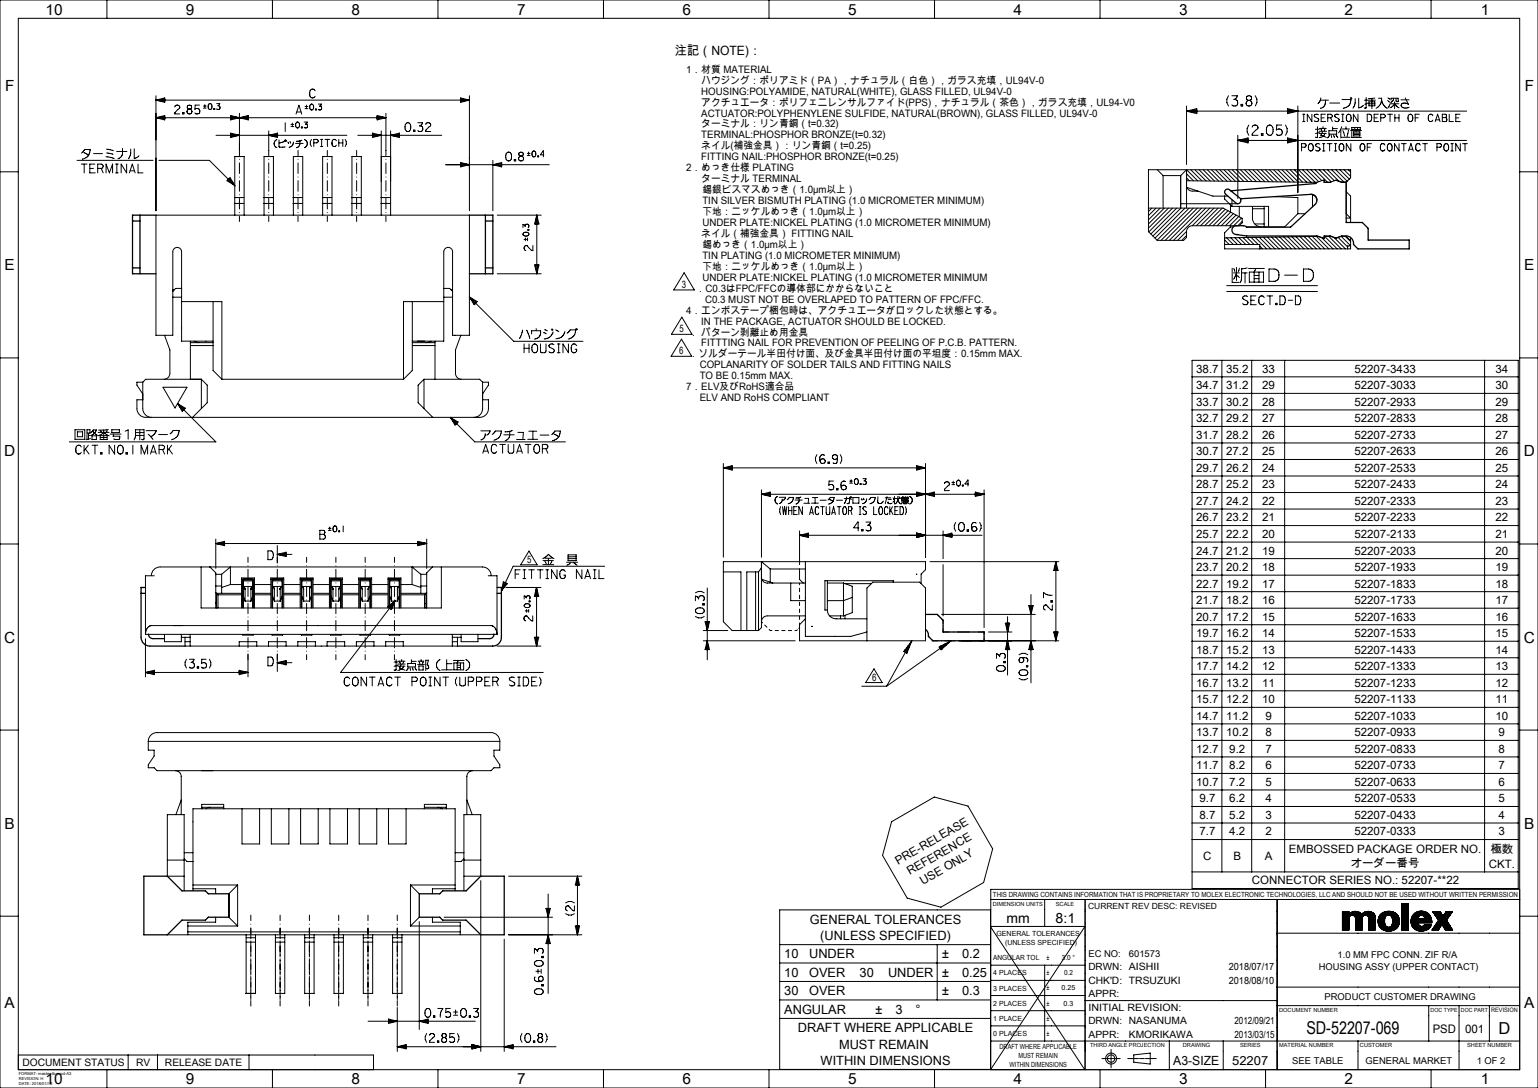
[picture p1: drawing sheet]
<svg xmlns="http://www.w3.org/2000/svg" width="420mm" height="297mm" viewBox="0 0 420 297" stroke-linecap="round" stroke-linejoin="round" font-family="sans-serif">
<defs><g id="words">
<text font-size="4.8" x="356.8" y="282.4">SD-52207-069</text>
<text font-size="4.5" x="409.3" y="282.3">D</text>
<g font-size="4.2">
<text x="12.4" y="4">10</text>
<text x="50.8" y="4">9</text>
<text x="96" y="4">8</text>
<text x="141.2" y="4">7</text>
<text x="186.4" y="4">6</text>
<text x="231.6" y="4">5</text>
<text x="276.8" y="4">4</text>
<text x="322" y="4">3</text>
<text x="367.2" y="4">2</text>
<text x="404.4" y="4">1</text>
<text x="1.4" y="25">F</text>
<text x="416.4" y="25">F</text>
<text x="1.3" y="73.8">E</text>
<text x="416.3" y="73.8">E</text>
<text x="1.1" y="124.6">D</text>
<text x="416.1" y="124.6">D</text>
<text x="1.1" y="175.4">C</text>
<text x="416.1" y="175.4">C</text>
<text x="1.3" y="226.2">B</text>
<text x="416.3" y="226.2">B</text>
<text x="1.3" y="275">A</text>
<text x="416.3" y="275">A</text>
<text x="12.4" y="296">10</text>
<text x="50.8" y="296">9</text>
<text x="96" y="296">8</text>
<text x="141.2" y="296">7</text>
<text x="186.4" y="296">6</text>
<text x="231.6" y="296">5</text>
<text x="276.8" y="296">4</text>
<text x="322" y="296">3</text>
<text x="367.2" y="296">2</text>
<text x="404.4" y="296">1</text>
</g>
<g font-size="3.9">
<text x="274.9" y="252">mm</text>
<text x="288.3" y="252">8:1</text>
</g>
<g font-size="3.5">
<text x="184.3" y="15">注記（NOTE)：</text>
<text x="221.2" y="252.2">GENERAL TOLERANCES</text>
<text x="224" y="256.6">(UNLESS SPECIFIED)</text>
<text x="214.2" y="261.6">10</text>
<text x="221" y="261.6">UNDER</text>
<text x="257.2" y="261.6">±　0.2</text>
<text x="214.2" y="266.7">10</text>
<text x="221" y="266.7">OVER</text>
<text x="234.7" y="266.7">30</text>
<text x="242.5" y="266.7">UNDER</text>
<text x="257.2" y="266.7">±　0.25</text>
<text x="214.2" y="271.7">30</text>
<text x="221" y="271.7">OVER</text>
<text x="257.2" y="271.7">±　0.3</text>
<text x="214.2" y="276.8">ANGULAR 　　±　3　°</text>
<text x="217.9" y="281.8">DRAFT WHERE APPLICABLE</text>
<text x="229.1" y="286.2">MUST REMAIN</text>
<text x="224.1" y="290.7">WITHIN DIMENSIONS</text>
<text x="320.4" y="290.6">A3-SIZE</text>
</g>
<text font-size="3.4" x="336.5" y="290.6">52207</text>
<g font-size="3.2">
<text x="245.2" y="236.1" transform="rotate(-30 245.2 236.1)">PRE-RELEASE</text>
<text x="248.4" y="239" transform="rotate(-30 248.4 239)">REFERENCE</text>
<text x="252" y="241.6" transform="rotate(-30 252 241.6)">USE ONLY</text>
<text x="391.3" y="281.9">PSD</text>
<text x="400.1" y="281.9">001</text>
</g>
<g font-size="3.1">
<text x="326.7" y="101.7">38.7</text>
<text x="334.8" y="101.7">35.2</text>
<text x="344.7" y="101.7">33</text>
<text x="369.9" y="101.7">52207-3433</text>
<text x="408.4" y="101.7">34</text>
<text x="326.7" y="106.3">34.7</text>
<text x="334.8" y="106.3">31.2</text>
<text x="344.7" y="106.3">29</text>
<text x="369.9" y="106.3">52207-3033</text>
<text x="408.4" y="106.3">30</text>
<text x="326.7" y="110.8">33.7</text>
<text x="334.8" y="110.8">30.2</text>
<text x="344.7" y="110.8">28</text>
<text x="369.9" y="110.8">52207-2933</text>
<text x="408.4" y="110.8">29</text>
<text x="326.7" y="115.3">32.7</text>
<text x="326.7" y="119.8">31.7</text>
<text x="334.8" y="115.3">29.2</text>
<text x="334.8" y="119.8">28.2</text>
<text x="344.7" y="115.3">27</text>
<text x="344.7" y="119.8">26</text>
<text x="369.9" y="115.3">52207-2833</text>
<text x="369.9" y="119.8">52207-2733</text>
<text x="408.4" y="115.3">28</text>
<text x="408.4" y="119.8">27</text>
<text x="326.7" y="124.3">30.7</text>
<text x="334.8" y="124.3">27.2</text>
<text x="344.7" y="124.3">25</text>
<text x="369.9" y="124.3">52207-2633</text>
<text x="408.4" y="124.3">26</text>
<text x="326.7" y="128.8">29.7</text>
<text x="334.8" y="128.8">26.2</text>
<text x="344.7" y="128.8">24</text>
<text x="369.9" y="128.8">52207-2533</text>
<text x="408.4" y="128.8">25</text>
<text x="326.7" y="133.3">28.7</text>
<text x="326.7" y="137.8">27.7</text>
<text x="334.8" y="133.3">25.2</text>
<text x="334.8" y="137.8">24.2</text>
<text x="344.7" y="133.3">23</text>
<text x="344.7" y="137.8">22</text>
<text x="369.9" y="133.3">52207-2433</text>
<text x="369.9" y="137.8">52207-2333</text>
<text x="408.4" y="133.3">24</text>
<text x="408.4" y="137.8">23</text>
<text x="326.7" y="142.3">26.7</text>
<text x="334.8" y="142.3">23.2</text>
<text x="344.7" y="142.3">21</text>
<text x="369.9" y="142.3">52207-2233</text>
<text x="408.4" y="142.3">22</text>
<text x="326.7" y="146.9">25.7</text>
<text x="334.8" y="146.9">22.2</text>
<text x="344.7" y="146.9">20</text>
<text x="369.9" y="146.9">52207-2133</text>
<text x="408.4" y="146.9">21</text>
<text x="326.7" y="151.4">24.7</text>
<text x="326.7" y="155.9">23.7</text>
<text x="334.8" y="151.4">21.2</text>
<text x="334.8" y="155.9">20.2</text>
<text x="344.7" y="151.4">19</text>
<text x="344.7" y="155.9">18</text>
<text x="369.9" y="151.4">52207-2033</text>
<text x="369.9" y="155.9">52207-1933</text>
<text x="408.4" y="151.4">20</text>
<text x="408.4" y="155.9">19</text>
<text x="326.7" y="160.4">22.7</text>
<text x="334.8" y="160.4">19.2</text>
<text x="344.7" y="160.4">17</text>
<text x="369.9" y="160.4">52207-1833</text>
<text x="408.4" y="160.4">18</text>
<text x="326.7" y="164.9">21.7</text>
<text x="334.8" y="164.9">18.2</text>
<text x="344.7" y="164.9">16</text>
<text x="369.9" y="164.9">52207-1733</text>
<text x="408.4" y="164.9">17</text>
<text x="326.7" y="169.4">20.7</text>
<text x="326.7" y="173.9">19.7</text>
<text x="334.8" y="169.4">17.2</text>
<text x="334.8" y="173.9">16.2</text>
<text x="344.7" y="169.4">15</text>
<text x="344.7" y="173.9">14</text>
<text x="369.9" y="169.4">52207-1633</text>
<text x="369.9" y="173.9">52207-1533</text>
<text x="408.4" y="169.4">16</text>
<text x="408.4" y="173.9">15</text>
<text x="326.7" y="178.4">18.7</text>
<text x="334.8" y="178.4">15.2</text>
<text x="344.7" y="178.4">13</text>
<text x="369.9" y="178.4">52207-1433</text>
<text x="408.4" y="178.4">14</text>
<text x="326.7" y="182.9">17.7</text>
<text x="334.8" y="182.9">14.2</text>
<text x="344.7" y="182.9">12</text>
<text x="369.9" y="182.9">52207-1333</text>
<text x="408.4" y="182.9">13</text>
<text x="326.7" y="187.5">16.7</text>
<text x="326.7" y="192">15.7</text>
<text x="334.8" y="187.5">13.2</text>
<text x="334.8" y="192">12.2</text>
<text x="344.7" y="187.5">11</text>
<text x="344.7" y="192">10</text>
<text x="369.9" y="187.5">52207-1233</text>
<text x="369.9" y="192">52207-1133</text>
<text x="408.4" y="187.5">12</text>
<text x="408.4" y="192">11</text>
<text x="326.7" y="196.5">14.7</text>
<text x="334.8" y="196.5">11.2</text>
<text x="345.6" y="196.5">9</text>
<text x="369.9" y="196.5">52207-1033</text>
<text x="408.4" y="196.5">10</text>
<text x="326.7" y="201">13.7</text>
<text x="334.8" y="201">10.2</text>
<text x="345.6" y="201">8</text>
<text x="369.9" y="201">52207-0933</text>
<text x="409.3" y="201">9</text>
<text x="326.7" y="205.5">12.7</text>
<text x="335.7" y="205.5">9.2</text>
<text x="345.6" y="205.5">7</text>
<text x="369.9" y="205.5">52207-0833</text>
<text x="409.3" y="205.5">8</text>
<text x="326.7" y="210">11.7</text>
<text x="326.7" y="214.5">10.7</text>
<text x="335.7" y="210">8.2</text>
<text x="335.7" y="214.5">7.2</text>
<text x="345.6" y="210">6</text>
<text x="345.6" y="214.5">5</text>
<text x="369.9" y="210">52207-0733</text>
<text x="369.9" y="214.5">52207-0633</text>
<text x="409.3" y="210">7</text>
<text x="409.3" y="214.5">6</text>
<text x="327.5" y="219">9.7</text>
<text x="335.7" y="219">6.2</text>
<text x="345.6" y="219">4</text>
<text x="369.9" y="219">52207-0533</text>
<text x="409.3" y="219">5</text>
<text x="327.5" y="223.5">8.7</text>
<text x="335.7" y="223.5">5.2</text>
<text x="345.6" y="223.5">3</text>
<text x="369.9" y="223.5">52207-0433</text>
<text x="409.3" y="223.5">4</text>
<text x="327.5" y="228">7.7</text>
<text x="335.7" y="228">4.2</text>
<text x="345.6" y="228">2</text>
<text x="352" y="232.7">EMBOSSED PACKAGE ORDER NO.</text>
<text x="369.9" y="228">52207-0333</text>
<text x="407" y="232.9">極数</text>
<text x="409.3" y="228">3</text>
<text x="328.6" y="234.7">C</text>
<text x="336.8" y="234.7">B</text>
<text x="345.4" y="234.7">A</text>
<text x="368.8" y="236.7">オーダー番号</text>
<text x="406.5" y="236.9">CKT.</text>
<text x="341.9" y="241.4">CONNECTOR SERIES NO.: 52207-**22</text>
</g>
<g font-size="2.8">
<text x="187.4" y="19.8">1．材質 MATERIAL</text>
<text x="188.9" y="22.8">ハウジング：ポリアミド（PA），ナチュラル（白色），ガラス充填，UL94V-0</text>
<text x="187.4" y="25.8">HOUSING:POLYAMIDE, NATURAL(WHITE), GLASS FILLED, UL94V-0</text>
<text x="188.9" y="28.8">アクチュエータ：ポリフェニレンサルファイド(PPS)，ナチュラル（茶色），ガラス充填，UL94-V0</text>
<text x="187.4" y="31.8">ACTUATOR:POLYPHENYLENE SULFIDE, NATURAL(BROWN), GLASS FILLED, UL94V-0</text>
<text x="187.4" y="34.8">ターミナル：リン青銅（t=0.32)</text>
<text x="187.4" y="37.8">TERMINAL:PHOSPHOR BRONZE(t=0.32)</text>
<text x="187.4" y="40.8">ネイル(補強金具）：リン青銅（t=0.25)</text>
<text x="187.4" y="43.8">FITTING NAIL:PHOSPHOR BRONZE(t=0.25)</text>
<text x="187.4" y="46.8">2．めっき仕様 PLATING</text>
<text x="188.9" y="49.7">ターミナル TERMINAL</text>
<text x="191.8" y="52.7">錫銀ビスマスめっき（1.0μm以上）</text>
<text x="191.8" y="55.7">TIN SILVER BISMUTH PLATING (1.0 MICROMETER MINIMUM)</text>
<text x="191.8" y="58.7">下地：ニッケルめっき（1.0μm以上）</text>
<text x="188.9" y="64.7">ネイル（補強金具） FITTING NAIL</text>
<text x="191.8" y="61.7">UNDER PLATE:NICKEL PLATING (1.0 MICROMETER MINIMUM)</text>
<text x="191.8" y="67.7">錫めっき（1.0μm以上）</text>
<text x="191.8" y="70.7">TIN PLATING (1.0 MICROMETER MINIMUM)</text>
<text x="191.8" y="76.6">UNDER PLATE:NICKEL PLATING (1.0 MICROMETER MINIMUM</text>
<text x="191.8" y="73.7">下地：ニッケルめっき（1.0μm以上）</text>
<text x="186.2" y="78.6">3</text>
<text x="187.4" y="79.6">．C0.3はFPC/FFCの導体部にかからないこと</text>
<text x="192.5" y="82.6">C0.3 MUST NOT BE OVERLAPED TO PATTERN OF FPC/FFC.</text>
<text x="187.4" y="85.6">4．エンボステープ梱包時は、アクチュエータがロックした状態とする。</text>
<text x="187.4" y="88.6">IN THE PACKAGE, ACTUATOR SHOULD BE LOCKED.</text>
<text x="185.6" y="90.7">5</text>
<text x="187.4" y="94.6">FITTTING NAIL FOR PREVENTION OF PEELING OF P.C.B. PATTERN.</text>
<text x="188.1" y="91.6">． パターン剥離止め用金具</text>
<text x="185.5" y="96.7">6</text>
<text x="188.1" y="97.6">．ソルダーテール半田付け面、及び金具半田付け面の平坦度：0.15mm MAX.</text>
<text x="191.1" y="100.6">COPLANARITY OF SOLDER TAILS AND FITTING NAILS</text>
<text x="187.4" y="106.5">7．ELV及びRoHS適合品</text>
<text x="191.1" y="103.5">TO BE 0.15mm MAX.</text>
<text x="191.1" y="109.5">ELV AND RoHS COMPLIANT</text>
<text x="144" y="153.7">5</text>
<text x="238.2" y="185.9">6</text>
<text x="297.2" y="268.6">CHK'D: TRSUZUKI</text>
<text x="297.2" y="275.9">INITIAL REVISION:</text>
<text x="308.3" y="283.3">KMORIKAWA</text>
<text x="6.1" y="291">DOCUMENT STATUS</text>
<text x="37.2" y="291">RV</text>
<text x="45" y="291">RELEASE DATE</text>
</g>
<g font-size="2.7">
<text x="297.2" y="264.9">DRWN: AISHII</text>
<text x="335.6" y="264.9">2018/07/17</text>
<text x="335.6" y="268.5">2018/08/10</text>
<text x="297.2" y="272.2">APPR:</text>
<text x="297.2" y="279.6">DRWN: NASANUMA</text>
<text x="337.1" y="279.6">2012/09/21</text>
<text x="297.2" y="283.3">APPR:</text>
<text x="337.1" y="283.3">2013/03/15</text>
</g>
<g font-size="2.6">
<text x="297.2" y="261.2">EC NO:</text>
<text x="308.3" y="261.2">601573</text>
<text x="365.3" y="261.4">1.0 MM FPC CONN. ZIF R/A</text>
<text x="360.2" y="264.7">HOUSING ASSY (UPPER CONTACT)</text>
<text x="361.7" y="272.9">PRODUCT CUSTOMER DRAWING</text>
<text x="352.9" y="290.4">SEE TABLE</text>
<text x="372.9" y="290.4">GENERAL MARKET</text>
<text x="403.3" y="290.4">1 OF 2</text>
</g>
<text font-size="2.3" x="297.1" y="248.1">CURRENT REV DESC: REVISED</text>
<g font-size="1.9">
<text x="271.2" y="244.9">THIS DRAWING CONTAINS INFORMATION THAT IS PROPRIETARY TO MOLEX ELECTRONIC TECHNOLOGIES, LLC AND SHOULD NOT BE USED WITHOUT WRITTEN PERMISSION</text>
<text x="272.1" y="255.6">GENERAL TOLERANCES</text>
<text x="271.2" y="262.1">ANGULAR TOL</text>
<text x="274.5" y="258">(UNLESS SPECIFIED)</text>
<text x="285.8" y="262.1">±</text>
<text x="290" y="262.1">3.0 °</text>
<text x="271.2" y="266.3">4 PLACES</text>
<text x="285.8" y="266.2">±</text>
<text x="290.6" y="266.2">0.2</text>
<text x="271.2" y="270.4">3 PLACES</text>
<text x="271.2" y="274.5">2 PLACES</text>
<text x="285.8" y="270.4">±</text>
<text x="285.8" y="274.5">±</text>
<text x="289.9" y="270.4">0.25</text>
<text x="290.5" y="274.5">0.3</text>
<text x="271.2" y="278.7">1 PLACE</text>
<text x="285.8" y="278.7">±</text>
<text x="271.3" y="282.8">0 PLACES</text>
<text x="273" y="286.3">DRAFT WHERE APPLICABLE</text>
<text x="285.8" y="282.8">±</text>
<text x="275.7" y="291.2">WITHIN DIMENSIONS</text>
<text x="278.1" y="288.8">MUST REMAIN</text>
</g>
<text font-size="1.7" x="407.2" y="276.2">REVISION</text>
<g font-size="1.5">
<text x="271.2" y="247.2">DIMENSION UNITS</text>
<text x="288.3" y="247.2">SCALE</text>
<text x="349.3" y="276.2">DOCUMENT NUMBER</text>
<text x="390.7" y="276.2">DOC TYPE</text>
<text x="399" y="276.2">DOC PART</text>
<text x="297.7" y="285.9">THIRD ANGLE PROJECTION</text>
<text x="323" y="285.9">DRAWING</text>
<text x="338.6" y="285.9">SERIES</text>
<text x="349.3" y="285.8">MATERIAL NUMBER</text>
<text x="371.4" y="285.9">CUSTOMER</text>
<text x="400.7" y="285.9">SHEET NUMBER</text>
</g>
<g font-size="1.1">
<text x="5.1" y="293.5">FORMAT: master-tb-prod-A3</text>
<text x="5.1" y="294.9">REVISION: H</text>
<text x="5.1" y="296.3">DATE: 2018/01/18</text>
</g>
</g></defs>
<g fill="none" stroke="#000" stroke-width=".27">
<path d="M0 0h420v297h-420zM29.2 0v5M74.4 0v5M119.6 0v5M164.8 0v5M210 0v5M255.2 0v5M300.4 0v5M345.6 0v5M390.8 0v5M5 5h410v287h-410zM42.6 32.1h62.8"/>
<path d="M42.6 26.1v31.4M42.6 27.3h85.6M42.6 27.3l2.4-.6v1.2zM42.6 32.1l2.4-.6v1.2zM42.6 27.3l2.4 .3M42.6 32.1l2.4 .3M45 27.1l-2.4 .2M45 31.9l-2.4 .2M47.7 29.2a.67 .67 0 0 1 .9-.5 .67 .67 0 0 1 .4 .9l-1.2 1.1-.1 .4h1.4M49.9 30.7h.3v.4h-.3zM51.6 29.8h.3M51.6 29.8a.67 .67 0 0 0-.4 1 .67 .67 0 0 0 1.1 0 .67 .67 0 0 0-.4-1"/>
<path d="M51.6 29.8l-.4-.2-.1-.4 .1-.3 .5-.2 .5 .2 .1 .3-.1 .4-.3 .2M54.5 28.7h-1.2l-.1 1.1a.85 .85 0 0 1 1.3 .1 .77 .77 0 0 1-.2 1.1 .77 .77 0 0 1-1.1-.2M55.6 29.5h.7M55.6 28.9h.7M55.9 28.6v.7M57.1 28.4a.73 .73 0 0 1 .8 .7 .73 .73 0 0 1-.8 .7l-.3-.6zM58.4 29.6h.3v.3h-.3zM59 36.9h35.7M59.2 28.3h.8l-.5 .6a.52 .52 0 0 1 .6 .7 .52 .52 0 0 1-.9 .1M63 36.7l2.4 .2M63 31.5l4.8 1.2v-1.2l-4.8 1.2zM63 36.3l2.4 .6-2.4 .6z"/>
<path d="M63 31.9l4.8 .5M65.4 30.9v11.6M65.4 36.9l-2.4 .3M67.8 31.9l-4.8 .5M73.4 35.7v6.8M73.4 36.9l2.4-.6v1.2zM73.4 36.9l2.4 .3M75.6 38.1a1.2 1.2 0 0 0-.7 1.1 1.2 1.2 0 0 0 .7 1.1M75.8 36.7l-2.4 .2M76.2 38.2v1.9h1.7M77.7 38.6l-1.5 .4M77.9 33.5v2.4"/>
<path d="M78.6 38.7l.2 .5M79.2 38.6l.2 .5M79.5 34h.7M79.5 34.6h.7M79.8 33.6v.8M80.1 38.8a1.4 1.4 0 0 1-1.2 1.4M80.7 39.2h2.1M80.8 31.1l.8-2.4 .8 2.4M81 33.4a.73 .73 0 0 1 .8 .7 .73 .73 0 0 1-.8 .8l-.3-.6zM81 30.6h1.2M81.9 38.5l-1 .1M81.9 38.5l-.1 1.2-.8 .6"/>
<path d="M82.3 34.7h.3v.2h-.3zM82.4 38.3l-.5 .2M83.1 33.3h.8l-.5 .6a.52 .52 0 0 1 .6 .7 .52 .52 0 0 1-.9 .1M83.1 38.1a1.18 1.18 0 0 1 .8 1.1 1.18 1.18 0 0 1-.8 1.1M83.3 29.6h.8M83.3 29.1h.8M83.7 28.7v.7M84.9 28.5a.73 .73 0 0 1 .7 .7 .73 .73 0 0 1-.7 .8l-.3-.6zM85 38.1l-.3 .6v.7l.3 .6M85.7 39l1-.1 .2-.5-.4-.3h-.8v1.9M86.1 24.8l-.3-.4-.5-.1a1.37 1.37 0 0 0 0 2.4h.4l.4-.4M86.2 29.8h.2v.2h-.2z"/>
<path d="M86.9 28.4h.9l-.6 .6a.52 .52 0 0 1 .6 .7 .52 .52 0 0 1-.9 .1M87.5 38.1h.6M87.5 40h.6M87.8 38.1v1.9M88.8 38.1h1.2M89.4 38.1v1.9M91.9 38.4l-.3-.3a.94 .94 0 0 0-1 .5 .94 .94 0 0 0 .1 1l.5 .4 .4-.1 .3-.3M92.5 38.1v1.9M92.5 39h1.1M93.6 38.1v1.9M94.3 38.1l.3 .6v.7l-.3 .6M97.7 36.9h22.9"/>
<path d="M101.7 36.3l2.4 .6-2.4 .6zM101.7 36.7l2.4 .2M103 31.5l2.4 .6-2.4 .6zM103 31.9l2.4 .2M104.1 35.7v23M104.1 36.9l-2.4 .3M105.4 30.9v11.6M105.4 32.1l-2.4 .3M106.7 35.7v23M106.7 36.9l2.4 .3M106.7 36.9l2.4-.6v1.2zM109.1 36.7l-2.4 .2"/>
<path d="M111 33.6l.3-.1a1.3 1.3 0 0 1 .9 1.1 1.3 1.3 0 0 1-.7 1.3h-.2a1.46 1.46 0 0 1-.3-2.3zM112.9 35.5h.4v.4h-.4zM114.1 33.5h1.3l-.2 .5-.6 .4a.77 .77 0 0 1 .8 1 .77 .77 0 0 1-1.3 .2M116.3 34a.67 .67 0 0 1 .8-.5 .67 .67 0 0 1 .4 .9l-1.2 1.1v.4h1.3M125.8 26.7l2.4 .6-2.4 .6zM125.8 27.1l2.4 .2M128.2 26.1v31.4M128.2 27.3l-2.4 .3M324 28.9v16M324 30.3l2.8-.6v1.3zM324 30.3l2.8 .4M326.8 30l-2.8 .3"/>
<path d="M335.5 26.1l-.5 1v.9l.5 .9M336.4 26.1h1.5l-.3 .6-.6 .4a.9 .9 0 0 1 1 1.3 .9 .9 0 0 1-1.6 .2M338 38.3h62.5M338 36.9v17.3M338 38.3l2.8-.6v1.3zM338 38.3l2.8 .3M338 38.3h2.8M338.9 28.5h.5v.4h-.5zM340.8 38l-2.8 .3M340.9 27.4a.78 .78 0 0 0-.5 1.2 .78 .78 0 0 0 1.3 0 .78 .78 0 0 0-.5-1.2M340.9 27.4h.3M340.9 27.4l-.4-.3-.1-.4 .1-.4 .6-.2 .5 .2 .2 .4-.1 .4-.5 .3"/>
<path d="M341 34.1l-.4 1v.9l.4 .9M341.9 34.7a.78 .78 0 0 1 1-.5 .78 .78 0 0 1 .5 .9l-1.4 1.4-.1 .4h1.6M342.8 26.1l.4 1v.9l-.4 .9M344.5 36.5h.4v.4h-.4zM346.3 34.3l.5-.2a1.59 1.59 0 0 1 0 2.8h-.2a1.71 1.71 0 0 1-.3-2.6zM350 34.1h-1.3l-.1 1.4a1 1 0 0 1 1.4 .1 .9 .9 0 0 1-.2 1.2 .9 .9 0 0 1-1.2-.2M351 34.1l.5 1v.9l-.5 .9M351.6 29.7l2.8 .6-2.8 .7zM351.6 37.7l2.8 .6-2.8 .7zM351.6 38l2.8 .3M351.6 30l2.8 .3M354.4 28.9v23.6"/>
<path d="M354.4 38.3l-2.8 .4M354.4 30.3l-2.8 .3M355.7 31.2h.6M355.7 33.2h.6M356 31.2v2M357.6 39.3l.3-.1a1.04 1.04 0 0 1 .7 1 1.04 1.04 0 0 1-.7 1 1.22 1.22 0 0 1-.3-1.9zM358.2 31.2v2l-1.2-2v2M359.2 35.3h1.1M359.8 34.6v2.7l-.2 .2-.4-.1M360 31.3a.71 .71 0 0 0-1.1 .4l1.1 .7 .1 .4a.7 .7 0 0 1-1.2 .1M360.2 36.4h2M360.2 35.8h2"/>
<path d="M360.3 36.2l-1.1 .3M360.3 35.1h1.9M360.4 39.4a.71 .71 0 0 0-1.1 .3l1 .7 .2 .4a.7 .7 0 0 1-1.2 .2M360.6 27.3h2.2M360.6 35.1l.4 .7M360.7 26.7l-.2 .9-.6 .7M360.8 32.2h.8M361.1 36l-.4 .9 1.5 .6M361.2 39.2h.6M361.3 34.6v.5M361.5 39.2v2M361.8 36.4a1.7 1.7 0 0 1-1.6 1.2"/>
<path d="M361.8 35.1l-.2 .7M361.9 31.2h-1.1v2h1.2M362 27.3a1.77 1.77 0 0 1-1.4 2.2M362.4 39.2h1.3M362.6 32.2l1-.1 .2-.5-.2-.3-1-.1v2M362.9 35.7h2.1v.9h-2.1zM363.1 36.9l-.6 .7M363.1 39.2v2M363.1 28.1h2.7M363.4 32.2l.4 1M363.5 36.9l.2 .7M363.9 35.1h1.3"/>
<path d="M363.9 34.7v1M364.2 36.9l.2 .7M364.4 39.2h.6M364.7 39.2v2M364.8 36.9l.5 .7M365.6 31.3a.71 .71 0 0 0-1.1 .4l1 .7 .2 .4a.7 .7 0 0 1-1.2 .1M366 39.3l.2-.1a1.04 1.04 0 0 1 .8 1 1.04 1.04 0 0 1-.8 1 1.22 1.22 0 0 1-.2-1.9zM366.2 35.3l-.7 1M366.2 35.3v2.4M366.4 37.5h2.3M366.4 31.2h.6M366.4 33.2h.6"/>
<path d="M366.4 34.6l-.2 .7M366.5 27.2h2.4a2.16 2.16 0 0 1-2.1 2.3M366.6 35.2h1.9M366.7 31.2v2M366.7 35.6l.5 1.6M367.6 34.6v.6M368 31.3l.2-.1a1.04 1.04 0 0 1 .8 1 1.04 1.04 0 0 1-.8 1 1.22 1.22 0 0 1-.2-1.9zM368.3 35.5l-.5 2M368.7 26.7l.3 .4M368.8 35.6h3M368.9 39.2v2l-1.3-2v2M368.9 26.6l.3 .3"/>
<path d="M369.1 35.9v1.6h2.7M369.1 34.8h2.4v.5h-2.4zM369.7 36h1.7v1.1h-1.7zM369.7 36.4h1.7M369.7 36.7h1.7M370 34.8v.5M370.1 26.9l-.1 1.4-.5 1.2M370.4 35.3v.7M370.7 34.8v.5M370.8 31.2v2l-1.2-2v2M371 26.8v2.6l.7-.2 .6-.5M371.7 39.3l.3-.1a1.04 1.04 0 0 1 .7 1 1.04 1.04 0 0 1-.7 1 1.22 1.22 0 0 1-.3-1.9z"/>
<path d="M372.6 27.3h.9M373.1 26.6v2.8h-.5M373.4 31.2h.7a1.22 1.22 0 0 1 0 2h-.7zM373.6 28.1l-.9 .4M373.6 27.3h2M373.8 28.3h1.6M373.8 27.8h1.6v1.1h-1.6zM374.5 39.2h-1.1v2M374.6 26.9v2.7M374.6 26.9h-.9M375.3 32.2h.8M375.4 26.8l-.8 .1"/>
<path d="M376.4 31.2h-1.1v2h1.2M376.4 26.8h.9v.4M377.1 32.2l1-.1 .2-.5-.4-.4h-.8v2M377.3 27.2l.4 1.2 1 1.2M377.3 27.2l-.4 1.3-1.1 1.1M378.2 39.6l-.3-.3-.4-.1a1.09 1.09 0 0 0-.6 1.1 1.09 1.09 0 0 0 .8 .9l.5-.4M378.9 27.4l.6 .5M378.9 31.2h1.3M379 26.7l.6 .5M379.2 39.3l.2-.1a1.04 1.04 0 0 1 .8 1 1.04 1.04 0 0 1-.8 1 1.22 1.22 0 0 1-.2-1.9zM379.6 29.4l.8-.5 .4-.6 1.2 1.1M379.6 28.4l-.6 1.1"/>
<path d="M379.6 31.2v2M379.7 28.3h2.3M379.9 27.3v-.5h1.9v.5M380.5 26.8v.5l-.7 .7M380.8 27.8v1.8M380.9 32.2h1.1M380.9 31.2v2M381.2 26.8l.1 .9h.5l.1-.3M382 31.2v2M382.1 39.2v2l-1.3-2v2M382.6 27.2h2.2M382.7 39.2h1.3"/>
<path d="M383.4 39.2v2M383.7 26.7l.9 1.8a1.16 1.16 0 0 0-2 .4 1.59 1.59 0 0 0 2.2 .4M384.8 31.3l.3-.1a1.04 1.04 0 0 1 .7 1 1.04 1.04 0 0 1-.7 1 1.22 1.22 0 0 1-.3-1.9zM386.5 32.2h.8M387.6 31.2h-1.1v2M387.9 39.6l-.3-.3-.4-.1a1.09 1.09 0 0 0-.6 1.1 1.09 1.09 0 0 0 .7 .9l.6-.4M388.5 39.2h1.3M389.2 39.2v2M391.3 31.6l-.3-.4h-.4a1.09 1.09 0 0 0-.6 1 1.09 1.09 0 0 0 .8 1l.5-.4M391.9 33.2l.7-2 .6 2M392.1 32.7h1M393.9 31.2l1 .1 .1 .4-.2 .4a.59 .59 0 0 1 .3 .5 .59 .59 0 0 1-.3 .6h-.9z"/>
<path d="M393.9 32.1h.9M394.6 39.3l.3-.1a1.04 1.04 0 0 1 .7 1 1.04 1.04 0 0 1-.7 1 1.22 1.22 0 0 1-.3-1.9zM395.8 31.2v2h1.1M396.2 39.2h.7M396.5 39.2v2M397.6 32.2h.8M398.7 31.2h-1.1v2h1.2M398.8 39.2v2l-1.3-2v2M399.4 39.2h1.3M400.1 39.2v2M400.5 30.3h-76.5M0 46.9h5"/>
<path d="M21 43.8h20.8M22.2 44.8h1.6M22.2 41.8l.9-1h1.5l-.4 1.6M22.9 41.6l1.3 .8M23 44.8v2.4M24.2 42.4l-.7 .6-1 .4M24.5 46h1M25.6 41.9h2.4M25.9 44.8h-1.4v2.4h1.5M26.7 46h.9M27.6 46l.6 1.2M27.6 46l.6-.5-.3-.6-1.2-.1v2.4"/>
<path d="M28.9 42.8l2.3 .5M29 47.2v-2.4l.9 2.4 .8-2.4v2.4M29.1 40.7l1.9 .4M29.1 41.7l1.8 .4M31.5 44.8h.8M31.5 47.2h.8M31.8 41.3h2.9M31.9 44.8v2.4M33.5 40.5a2.54 2.54 0 0 1-.4 2.3l-.9 .5M34.6 44.8v2.4l-1.5-2.4v2.4M35.3 47.2l.8-2.4 .8 2.4M35.5 46.6h1.2"/>
<path d="M35.7 40.7l-.1 1.4-.5 1.2M36.7 40.6v2.6l.6-.2 .7-.5M37.7 44.8v2.4h1.4M43.4 43.8h13.8l7 7M62.2 49.1l1.9 1.5M62.6 48.7l1.5 1.9M62.8 48.5l1.3 2.1-2.1-1.3zM64 42.7h2.7v16M64 53.9h2.6M64 55.5h2.6M64.1 42.7v16M65.4 59v1.5"/>
<path d="M65.4 58h.1M65.4 54.2v2.9M65.4 53.2h.1M65.4 49.3v2.9M65.4 48.3v.1M65.4 44.5v2.9M65.4 43.5h.1M72 53.9h2.6M72 55.5h2.6M72.1 58.7v-16h2.6v16M73.4 59v1.5M73.4 58h.1"/>
<path d="M73.4 54.2v2.9M73.4 53.2h.1M73.4 49.3v2.9M73.4 48.3v.1M73.4 44.5v2.9M73.4 43.5h.1M80 53.9h2.6M80 55.5h2.6M80.1 58.7v-16h2.6v16M81.4 59v1.5M81.4 58h.1M81.4 54.2v2.9"/>
<path d="M81.4 53.2h.1M81.4 49.3v2.9M81.4 48.3v.1M81.4 44.5v2.9M81.4 43.5h.1M81.4 41.1v1.4M88 53.9h2.6M88 55.5h2.6M88.1 58.7v-16h2.6v16M89.4 59v1.5M89.4 58h.1M89.4 54.2v2.9"/>
<path d="M89.4 53.2h.1M89.4 49.3v2.9M89.4 48.3v.1M89.4 43.5h.1M89.4 44.5v2.9M89.4 41.1v1.4M96 53.9h2.6M96 55.5h2.6M96.1 58.7v-16h2.6v16M97.4 58h.1M97.4 59v1.5M97.4 53.2h.1"/>
<path d="M97.4 54.2v2.9M97.4 49.3v2.9M97.4 48.3v.1M97.4 43.5h.1M97.4 44.5v2.9M97.4 41.1v1.4M104 53.9h2.6M104 55.5h2.6M104.1 42.7h2.6M105.4 58h.1M105.4 59v1.5M105.4 53.2h.1"/>
<path d="M105.4 54.2v2.9M105.4 48.3v.1M105.4 49.3v2.9M105.4 44.5v2.9M105.4 43.5h.1M121.7 45h28.3M125.8 44.4l2.4 .6-2.4 .6zM125.8 44.7l2.4 .3M128.2 45l-2.4 .2M134.6 43.8v13.7M134.6 45l2.4-.6v1.2zM134.6 45l2.4 .2"/>
<path d="M135.8 58.7h12M137 44.7l-2.4 .3M138.5 41.6l.3-.1a1.3 1.3 0 0 1 .9 1.2 1.3 1.3 0 0 1-.7 1.2h-.2a1.46 1.46 0 0 1-.3-2.3zM140.4 43.5h.4v.4h-.4zM142.2 42.6l-.4-.2-.1-.4 .1-.3 .5-.2 .5 .2 .1 .3-.1 .4-.4 .2M142.2 42.6a.67 .67 0 0 0-.5 1 .67 .67 0 0 0 1.1 0 .67 .67 0 0 0-.4-1M142.2 42.6h.2M144 41.9h.7M144 42.5h.7M144.4 41.5v.8M145.5 41.3a.73 .73 0 0 1 .8 .7 .73 .73 0 0 1-.8 .8l-.2-.6zM146.6 58.7l.6 2.4h-1.2z"/>
<path d="M146.6 58.7l-.3 2.4M146.6 58.7l.3 2.4M146.6 58.7v16M146.8 42.6h.3v.2h-.3zM148.5 42.3h-.9l.7-1.1 .1 1.6M314.5 56.8l-.9 .9M315.7 56.8l-2.1 2.1M316 46.3l1.6 1.6M316.8 56.8l-3.2 3.2M317.6 47.9v8.9M317.6 47.9h4.8M317.9 56.8l-4.3 4.3"/>
<path d="M319.1 56.8l-5.5 5.5M320.2 56.8l-6.5 6.5M321.3 56.8l-7 7.1M322.4 47.9v8.9l-7.6 7.6M322.4 55.6h15.6M323.6 56.8l-8.2 8.2M324 46.3l-1.6 1.6M324 49.3l35.6 .5 2-.7v.7h1.6l1.6-.6 1.5 .5h1.3M324 46.3v10.5M324 51.1l7.2 2.4h4.1M324 48.6l.8 .7M324 47.4l1.9 2"/>
<path d="M324 46.3l3.1 3.1M324.1 51.2a1.6 1.6 0 0 0 1.5 1h1.5M324.7 56.8l-8.7 8.8M325.2 46.3l3 3.1M325.9 56.8l-8.8 8.8M326.3 46.3l3.1 3.1M327 56.8l-8.8 8.8M327.4 46.3l3.1 3.1M328.1 56.8l-8.8 8.8M328.6 46.3l3.1 3.1M329.3 56.8l-8.8 8.8M329.7 46.3l3.1 3.1"/>
<path d="M330.4 56.8l-4.8 4.8M330.8 46.3l3.2 3.2M331.5 56.8l-4.8 4.8M332 46.3l3.1 3.2M332.7 56.8l-4.8 4.8M333.1 46.3l3.1 3.2M333.8 56.8l-4.8 4.8M334.2 46.3l3.2 3.2M334.4 53.5v.8l2 2M334.6 57.1l-4.5 4.5M335.3 57.5l-4.1 4.1M335.4 46.3l3.1 3.2"/>
<path d="M336 55.9v2M336.1 57.9l-3.7 3.7M336.4 56.3h10v5.6M336.4 54.5v1.8M336.5 46.3l3.2 3.2M336.8 58.3l-3.3 3.3M337.5 58.7l-2.9 2.9M337.6 46.3l3.2 3.2M338.3 59.1l-2.5 2.5M338.4 56.3v2.9M338.8 46.3l3.2 3.3M339 59.5l-2.1 2.1"/>
<path d="M339.9 46.3l3.2 3.3M341 46.3l3.3 3.3M342 56.3v3.2a2.4 2.4 0 0 0 2.4 2.4M342 57h3.2M342.1 46.3l3.3 3.3M343.3 46.3l3.3 3.3M344.4 46.3l3.3 3.3M345.2 56.3v5.6M345.5 46.3l3.3 3.3M346.7 46.3l3.3 3.4M347.8 46.3l3.3 3.4M348.1 53.7l6.3 .2v4.4"/>
<path d="M348.9 46.3l3.4 3.4M350.1 46.3l3.3 3.4M351.2 46.3l3.4 3.4M352.3 46.3l3.4 3.4M353.5 46.3l3.4 3.4M354.4 58.3l-3.6 3.6h-10.5M354.4 58.3h2M354.6 46.3l3.4 3.5M355.4 40.2l1.1-.1 .2-.5-.5-.4h-.8v2M355.7 46.3l3.5 3.5M356.9 46.3l3.2 3.3M358 46.3l3 3"/>
<path d="M358.4 53.1v3.4M359.1 46.3l3.5 3.5M360.2 46.3l3.4 3.3M361.2 41.2h.6M361.4 46.3l3 3M362.5 46.3l3.2 3.2M363.6 46.3l3.4 3.4M364.4 41.2h.6M364.8 46.3l3.1 3.2M365.9 46.3l2.6 2.6M366.4 49.7v.1M367 46.3l1.8 1.8"/>
<path d="M367.6 49.7l1.2-1.2v-2.2h-55.2v16.9l2.4 2.4h7.2l.8-.8a2.89 2.89 0 0 1 .5-2.7l1.1-.5h12.8l.8-.8v-1.2l-5.2-2.8h-20.4M367.6 49.7v8.6l1.2 1.2h-1.2M367.6 52.3l1.2 1.2v7.2M368.2 46.3l.6 .7M373.4 40.2h.8M384.6 41.2l.7-2 .6 2M384.8 40.7h1M392.4 40.2l1.1-.1 .1-.5-.4-.4h-.8v2M396.2 41.2h.7M415 46.9h5M47.2 79.1h.4M49.6 78.7h-1.6l-.8 .8"/>
<path d="M121.2 78.7h1.6l.8 .8M123.2 79.1h.4M135.8 74.7h12M142.8 62.1v-.8l.6 .5a.52 .52 0 0 1 .7-.6 .52 .52 0 0 1 .1 .9M142.9 63.6a.78 .78 0 0 1 1-.3 .78 .78 0 0 1 .5 .9 .78 .78 0 0 1-1 .3 .78 .78 0 0 1-.5-.9zM143.1 65.3h.8M143.5 65v.7M144.1 65v.7M144.2 62.6h.2v.3h-.2zM145.5 67v1.4l-.4-.1-1.1-1.2a.67 .67 0 0 0-.9 .4 .67 .67 0 0 0 .5 .9M146 72.3h1.2l-.6 2.4zM146.3 72.3l.3 2.4"/>
<path d="M146.9 72.3l-.3 2.4M186.8 74.5l2.8 4.6h-5.6zM324 64.3l-1.3 1.3M324 63.2l-2.4 2.4M334.4 66.6l.1 .1M334.4 65.5l1.3 1.2M334.4 66.7h9.6v1.2M335 64.9l1.8 1.8M335 78h24.8M335 79.6h24.8M336 61.9l-1.6 1.6v4.4h34.4v-3.1M336 61.6v.3"/>
<path d="M336 61.9h.8M336.1 64.9l1.8 1.8M336.5 73.2v3.9h1.9M336.9 74.5h1.6M336.9 73.3l.3 .8M337.2 64.9l1.9 1.8M337.7 73v3.6M337.7 75.1l.8 .7M337.7 74.5l-.8 1.7M338.3 64.9l1.9 1.8M338.5 73.2l-.3 .9M339 74.5h1.6"/>
<path d="M339.2 60.4l-1.2 1.2M339.4 64.9l1.9 1.8M340 74.5v2.7M340.6 64.8l1.8 1.9M340.6 73.1l-1.6 .3v2.4l-.3 1.4M340.9 73.3h4.4M341.2 74.3h3.8v2.7h-3.8zM341.7 64.8l1.9 1.9M342.5 76.1h1.3M342.5 75.2h1.3M342.6 61.1h2.6M342.8 64.8l3.1 3.1"/>
<path d="M342.9 73.3l-.4 1v2.7M343.8 74.3v2.7M343.9 64.8l3.1 3.1M344 67.2l.8 .7M345 64.8l3.2 3.1M346.1 64.8l3.2 3.1M346.5 73.4h1.4a1.75 1.75 0 0 1 1.4 1.3 1.75 1.75 0 0 1-.6 1.8l-.8 .3h-1.4zM347.2 64.7l3.2 3.2M348.3 64.7l3.3 3.2M349.5 64.7l3.2 3.2M350.6 64.7l3.2 3.2M350.8 75.1h3.5"/>
<path d="M351.7 64.7l3.3 3.2M352.8 64.6l3.3 3.3M353.9 64.6l3.3 3.3M355 64.6l3.4 3.3M355.9 73.4h1.4a1.75 1.75 0 0 1 1.4 1.3 1.75 1.75 0 0 1-.6 1.8l-.8 .3h-1.4zM356.1 64.6l3.4 3.3M357.3 64.6l3.3 3.3M358.4 64.6l3.4 3.3M359.5 64.5l3.4 3.4M360.9 64.9l3.1 3M361.7 64.5l3.4 3.4M362.9 64.5l3.4 3.4"/>
<path d="M364.3 64.8l3.1 3.1M365.4 64.8l2.6 2.6M366.3 64.5l2.5 2.6h-.8v.8M367.4 64.5l1.4 1.5M367.6 64.4v.1M367.6 64.5h-1.5l-1.3 .5-1.3-.5h-1.9v.6l-1.6-.6-25.6 .4M367.6 64.5l1.2 1.2M0 97.7h5M44.9 91.5l1.5 4v6.4a1.6 1.6 0 0 1-1.6 1.6M47.2 81.1h2.4M49.6 82.3h11v21.2M52 94.3h6.2"/>
<path d="M52 93.5h6.2M52 93.1v10.4M53.1 93.1l1.3 .4M58.2 93.1h-8.6v-24.4a1.2 1.2 0 0 0-1.2-1.2 1.2 1.2 0 0 0-1.2 1.2v22.8h-4.6v-32.8h85.6v32.8h-4.6v-22.8a1.2 1.2 0 0 0-1.2-1.2 1.2 1.2 0 0 0-1.2 1.2v24.4h-8.6M58.2 82.3v18.8l2.4 2.4M112.6 82.3v18.8l-2.4 2.4M112.6 94.3h6.2M112.6 93.5h6.2M117.7 93.1l-1.3 .4M118.8 93.1v10.4M121.2 82.3h-11v21.2M121.2 81.1h2.4"/>
<path d="M125.8 91.5l-1.4 4v6.4a1.6 1.6 0 0 0 1.6 1.6M128.2 81.1l2.1 1.2-.8 .9zM128.2 81.1l1.5 1.9M128.2 81.1l1.9 1.5-.2 .2M128.2 81.1l12.1 12.1h18.9M142.7 90.1l-.9 2.3M143.1 93.9v2.4M143.1 95.1h1.4M143.8 90.2l.9 2.2M144.5 93.9v2.4M145.2 91.2v-.9h2.4a1.88 1.88 0 0 1-1.7 2.3M145.6 94l.3-.1a1.3 1.3 0 0 1 .9 1.1 1.3 1.3 0 0 1-.7 1.3h-.2a1.46 1.46 0 0 1-.3-2.3z"/>
<path d="M146.4 89.7v.6M147.6 93.9v1.9l.1 .3 .3 .2 1-.2 .1-2.2M148.4 90.8l.8 .3M148.7 90l.8 .3M150.6 90l.2 .3M150.7 89.8l.3 .3M151 90.6a2.55 2.55 0 0 1-2.4 1.9M151.3 94.1a.85 .85 0 0 0-1.4 .4l1.3 .8 .2 .5a.84 .84 0 0 1-1.5 .2M151.7 90.1l.9 .4M152.2 96.3h.7M152.2 93.9h.7M152.6 93.9v2.4"/>
<path d="M154.3 90.5a2.38 2.38 0 0 1-2.5 2M154.8 91l.9-.9h1.5a2.41 2.41 0 0 1-2.1 2.5M155.2 93.9v2.4l-1.5-2.4v2.4M157.2 89.8l.3 .3M157.5 89.6l.2 .4M157.5 94.4l-.3-.4-.6-.1a1.41 1.41 0 0 0 0 2.4l.6-.1 .3-.4v-.5h-.4M186.1 92.6l2.8 4.7h-5.6zM186.2 86.6l2.8 4.7h-5.6zM325.5 98.4h89.1v144.1h-89.1zM333.7 98.4v139.6M340.7 80.9a.85 .85 0 0 0-1.4 .5l1.3 .8 .2 .5a.84 .84 0 0 1-1.5 .2M341.6 82h1"/>
<path d="M341.8 98.4v139.6M343 80.8h-1.4v2.4h1.5M345.2 81.2l-.3-.3-.5-.1a1.37 1.37 0 0 0 0 2.4l.5-.1 .3-.4M346 80.8h1.6M346.8 80.8v2.4M348.3 82.8h.4v.4h-.4zM349.5 80.8h.9a1.46 1.46 0 0 1 0 2.4h-.9zM350.8 98.4v139.6M351.8 82h1.2M353.8 80.8h.8a1.46 1.46 0 0 1 0 2.4h-.8zM405.4 98.4v139.6M415 97.7h5"/>
<path d="M20.5 117.3h2.7v2.6h-2.7zM21.1 117.9h1.4v1.3h-1.4zM23.8 117.3h.8v.9h-.8zM23.8 120h-.3M23.8 118.6v1.4M24.2 119.9l-.4 .1M24.2 118.9h.5M24.2 118.2v1.7M24.7 119.7l-.5 .2M25.1 119h1.2v1h-1.2zM25.3 117.7l1.3 1.1M25.3 117.7l-.5 .4"/>
<path d="M25.3 117.7l.2-.3h.8l-.6 1-.8 .5M26.8 119l.9-.4 .6-.6 1.5 1M26.8 118h3M27 117.4h1.3M27.4 118.9h1.9v1.1h-1.9zM27.4 119.4h1.9M27.4 117.6l.4 .4M28.3 117.4v1.3M28.3 118.9v1.1M29.3 117.6l-.3 .4M29.6 117.3l-1.3 .1M30.1 118.5h3"/>
<path d="M30.5 117.3h2.1v.8h-2.1zM31 118.5l-.1 .6h1.8l-.2 .8-1.5-.1M34.2 117.7l.8-.3v2.5M37 118.9v-1.6h2.3v2.6h-.7M37 118.1h2.3M37 118.9l-.4 1.2M37 118.9h2.3M38.2 117.3v2.8M39 104.3v7.2a2.4 2.4 0 0 0 2.4 2.4M39 109.1h-1.6a4.7 4.7 0 0 0 .5 3.9 2.4 2.4 0 0 0 1.9 .9h91.2a2.4 2.4 0 0 0 2.4-2.4v-2.4h-1.6M39 104.3h-1.6v.8l1.6 2.4M39.9 117.6h2.8l-.5 .9-1 .7"/>
<path d="M40.5 118.5l.7 .7M41.2 119.2l.6 .8M43.3 118.6h2.4M44.5 105.7h6.6l-3.3 5.7zM46.4 118.4l.9-.9h1.6a2.41 2.41 0 0 1-2.1 2.5M48.5 110.2l2.1 1.2-.8 .9zM48.5 110.2l1.5 1.9M48.5 110.2l1.9 1.5M48.5 110.2l10.4 10.4h-40M55 103.5h-15.2l-.8 .8M55 103.5l1.6 1.6v4.8l-4 4M55 103.5v8"/>
<path d="M60.6 103.5h49.6M115.8 103.5h15.2l.8 .8M115.8 103.5l-1.6 1.6v4.8l4 4M115.8 103.5v8M123 113.9l2.1 1.3-.8 .9zM123 113.9l1.5 1.9M123 113.9l1.9 1.5M123 113.9l6.7 6.7h24.7M131.3 117.6h2.5l-.4 .8-.5 .4M131.8 104.3v7.2a2.4 2.4 0 0 1-2.4 2.4M131.8 104.3h1.6v.8l-1.6 2.4M132.5 118.3l-.3 1.3-.9 .5"/>
<path d="M134.4 118.6l.9-.9h1.6a2.41 2.41 0 0 1-2.1 2.5M137.6 118.7h2.8M139.2 117.8l-1.3 .1M139.2 117.8a2.13 2.13 0 0 1-.6 2.1l-.7 .4M139.9 117.5l-.7 .3M141.1 120h2.3M141.4 118h1.5l-.1 2M144.1 119.9h2.7M144.4 117.7h2.2M145.5 117.7v2.2M147.5 118.8h2.4M150.6 118.6l.9-.9h1.5a2.43 2.43 0 0 1-2.1 2.6"/>
<path d="M151.3 118.5l1.3 .8M325.5 102.9h89.1M325.5 107.4h89.1M325.5 111.9h89.1M325.5 116.4h89.1M22.2 122l-.3-.4-.5-.1a1.37 1.37 0 0 0 0 2.4h.5l.3-.4M23 121.5v2.4M23.3 122.6l1 1.3M24.1 121.5l-1.1 1.6M25.1 121.5h1.6M25.9 121.5v2.4M27.5 123.6h.4v.3h-.4z"/>
<path d="M31.3 121.5v2.4l-1.5-2.4v2.4M32.5 121.7l.3-.2a1.3 1.3 0 0 1 .9 1.2 1.3 1.3 0 0 1-.7 1.2h-.2a1.46 1.46 0 0 1-.3-2.2zM34.4 123.6h.4v.3h-.4zM36.3 121.5v2.4M38.5 123.9v-2.4l.9 2.4 .9-2.4v2.4M41.1 123.9l.8-2.4 .8 2.4M41.3 123.4h1.2M43.4 122.7h1M44.4 122.7l.5 1.2M44.4 122.7l.5-.5-.2-.6-1.3-.1v2.4M45.7 121.5v2.4M46.1 122.6l1 1.3"/>
<path d="M46.9 121.5l-1.2 1.6M131.8 123.7l.8-2.4 .8 2.4M132 123.1h1.2M135.7 121.8l-.3-.4-.6-.1a1.37 1.37 0 0 0 0 2.4l.5-.1 .4-.3M136.5 121.3h1.5M137.2 121.3v2.4M138.8 121.3v1.9l.1 .4 .3 .1 1-.1 .1-2.3M141.1 123.7l.8-2.4 .8 2.4M141.3 123.1h1.2M143.4 121.3h1.6M144.2 121.3v2.4M146.2 121.4l.3-.1a1.3 1.3 0 0 1 .9 1.1 1.3 1.3 0 0 1-.7 1.3h-.2a1.46 1.46 0 0 1-.3-2.3z"/>
<path d="M148.1 122.5l1.3-.1 .2-.6-.5-.5h-1v2.4M149.1 122.5l.5 1.2M197.5 127.7h55.2M197.5 126.5v25.6M197.5 127.7l2.4-.6v1.2zM197.5 127.7l2.4 .3M199.9 127.5l-2.4 .2M207.9 134.9h60.8M207.9 133.7v18.4M207.9 134.9l2.4-.6v1.2zM207.9 134.9l2.4 .3M210.3 134.7l-2.4 .2"/>
<path d="M212.3 135.5a1.13 1.13 0 0 0-.7 1.1 1.13 1.13 0 0 0 .7 1M212.8 135.8h1.7l-.6 .8M213.2 138.3l-.3 .7 .3 1.5M213.6 136.3l-.2 .8-.6 .4M213.7 138.3l.2 2.2 .4-2.2 .3 2.2 .3-2.2M215 136.4l.6-.6h1.1a1.66 1.66 0 0 1-1.5 1.7M215.4 138.3v2.2M215.4 139.4h.8M216.2 138.3v2.2M216.8 139.4h.6M217.1 136.5h2M217.7 138.3h-.9v2.2h.9"/>
<path d="M218.2 135.9h-.9M218.2 135.9l-.1 1.1-.7 .6M218.7 135.7l-.5 .2M219.1 138.3v2.2l-.9-2.2v2.2M219.5 137.4h1.6M219.8 136h1l-.1 1.4M221.2 140h.8M221.6 137.4h1.9M221.8 135.8h1.5M222.6 135.8v1.6M223.1 124.1l-.4 .8v.8l.4 .8M223.6 138.7l-.2-.3-.3-.1a1.49 1.49 0 0 0 0 2.2l.3-.1 .2-.3"/>
<path d="M224 136.6h1.6M224.1 138.3h1M224.6 138.3v2.2M225.2 124.3l-.6-.2a1.38 1.38 0 0 0 0 2.4l.5-.1a.68 .68 0 0 0-.2-1.1 .68 .68 0 0 0-.9 .6M225.6 138.3v1.7l.3 .5 .6-.2 .1-2M226.1 126.1h.4v.4h-.4zM226.1 136.5l.6-.7h1.1a1.68 1.68 0 0 1-1.5 1.8M226.6 136.4l.8 .5M227.2 140h.8M227.6 131.3h-1.2l-.1 1.2a.85 .85 0 0 1 1.3 .1 .77 .77 0 0 1-.2 1 .77 .77 0 0 1-1.1-.2M228.4 136.6h1.7M228.5 133.3h.3v.4h-.3z"/>
<path d="M228.6 138.3h1.1M228.7 125a.76 .76 0 0 1-1.3 .1 .69 .69 0 0 1 .4-1 .69 .69 0 0 1 .9 .6l-.2 1.7-.4 .1-.6-.1M229.2 138.3v2.2M229.5 124.1l.3 .8v.8l-.3 .8M230.4 138.4l.2-.1a1.36 1.36 0 0 1 .1 2.2h-.1a1.63 1.63 0 0 1-.2-2.1zM230.6 136.1h1.2a.9 .9 0 0 1-.3 1.4h-.2M230.9 131.5l-.6-.2a1.38 1.38 0 0 0 0 2.4l.5-.1a.68 .68 0 0 0-.1-1.1 .68 .68 0 0 0-1 .6M231.2 135.6l-.6 1.9M231.7 139.4h.6M232 135.8l.5 .6M232 131.3h.8M232 131.9h.8"/>
<path d="M232.2 135.7l.2 .2M232.3 139.4l.4 1.1M232.3 139.4l.4-.5-.2-.5-.8-.1v2.2M232.4 135.6l.1 .2M232.4 130.9v.8M232.9 135.8h1.6v1.6h-1.6zM233.6 130.7a.73 .73 0 0 1 .8 .8 .73 .73 0 0 1-.8 .7l-.3-.6zM234.6 138.3h.5M234.9 138.3v2.2M234.9 132h.2v.3h-.2zM235.3 136.1l.1 .4M235.7 130.7h.8l-.5 .5a.52 .52 0 0 1 .5 .7 .52 .52 0 0 1-.8 .2"/>
<path d="M235.8 136l.1 .4M236.5 138.5a.51 .51 0 0 0-.5-.2 .51 .51 0 0 0-.4 .5l.9 .8a.52 .52 0 0 1-.1 .8 .52 .52 0 0 1-.8-.2M236.7 136.2a1.31 1.31 0 0 1-1.2 1.3M237.3 136.4l.6-.6h1.1a1.66 1.66 0 0 1-1.4 1.7M238.6 138.3v2.2h.9M239.8 135.6l-.1 1.1a.78 .78 0 0 0 .7 .8 .78 .78 0 0 0 .8-.7M240.2 138.4l.2-.1a1.36 1.36 0 0 1 .2 2.2h-.2a1.63 1.63 0 0 1-.2-2.1zM241.7 135.9h1.6M242.2 135.6l-.5 1.9M242.5 138.7l-.2-.3-.3-.1a1.49 1.49 0 0 0 0 2.2l.3-.1 .2-.3M242.5 136.3h.9M242.5 137l.1 .5 1-.1"/>
<path d="M243 138.3v2.2M243.2 139.2l.7 1.3M243.7 138.3l-.7 1.4M243.9 135.9l.2 .6M244.3 136.8l-.5 .3M244.3 135.5v2.1M244.4 139.4h.6M244.5 136.1h1.4M245.2 135.5v.6M245.2 136.1l-.2 .8-.5 .7M245.2 136.1l.1 .6 .6 .9M245.3 138.3h-.9v2.2h.9"/>
<path d="M245.5 135.6l.3 .3M245.8 138.3h.5a1.64 1.64 0 0 1 0 2.2h-.5zM246 135.9h.2M246.2 136.6h.8M246.2 136.4h.8M246.4 137.1l-.3 .5M246.6 136.9h.3l.1-.7h-.8v.7M246.6 135.5l-.4 .4M246.8 137l.1 .5h.6l.1-.3M246.8 135.6l.2 .3M247 137l.3 .3M247 135.9l.1 .1"/>
<path d="M247 135.9h-.8M247.2 138.3l.3 .7-.3 1.5M247.3 135.5l.1 .6h.5l.1-.3M247.3 136.3l.1 .6h.5l.1-.3M247.8 137.1l.3 .4M248 135.6l-.7 .2M248 136.4l-.7 .2M248.4 135.5a1.11 1.11 0 0 1 .7 1.1 1.11 1.11 0 0 1-.7 1M250.3 127.1l2.4 .6-2.4 .6zM250.3 134.3l2.4 .6-2.4 .6zM250.3 134.6l4.8 .6M250.3 127.4l2.4 .3"/>
<path d="M252.7 126.5v25.6M252.7 127.7l-2.4 .3M252.7 134.9l2.4-.6v1.2zM255.1 134.6l-4.8 .6M257.9 132a.67 .67 0 0 1 .8-.5 .67 .67 0 0 1 .5 .9l-1.2 1.1-.1 .4h1.4M259.9 131.7h.8M259.9 132.3h.8M260.3 131.3v.8M261.5 131.1a.73 .73 0 0 1 .8 .8 .73 .73 0 0 1-.8 .7l-.3-.6zM262.8 132.4h.2v.3h-.2zM264.5 132.1h-.9l.7-1v1.6M266.3 134.3l2.4 .6-2.4 .6z"/>
<path d="M266.3 134.7l2.4 .2M268.7 133.7v37.6M268.7 134.9l-2.4 .3M325.5 120.9h89.1M325.5 125.4h89.1M325.5 129.9h89.1M325.5 134.4h89.1M325.5 139h89.1M0 148.5h5M41.3 157.2a2.4 2.4 0 0 1 2.4-2.4h88a2.4 2.4 0 0 1 2.4 2.4M42.1 157.2h-2.4v16M54.9 154.8v11.2h65.6v-11.2"/>
<path d="M57.3 154.8l1.6 1.6v9.6M58.9 147.2v8M58.9 148.4l2.4-.6v1.2zM58.9 148.4l2.4 .3M58.9 148.4h57.6M58.9 160h1.6M58.9 156.8h1.6M60.5 156.8v5.2M60.5 156.8l2.4-2v4.8M61.3 148.1l-2.4 .3M62.9 159.6h3.1M62.9 159.6l-2.4 .8"/>
<path d="M66 158.2h.4M66.3 158.2v7.8M66.4 158.2h2.6M66.4 158.6h2.6M67.7 152.1v1.4M67.7 154.5h.1M67.7 155.4v2.8M67.7 159.1h.1M69 158.2h.5M69.2 158.2v7.8M69.5 159.6h4.5M73.2 150.4h.8a1.46 1.46 0 0 1 0 2.4h-.8z"/>
<path d="M74 158.2h.4M74.3 158.2v7.8M74.4 158.2h2.6M74.4 158.6h2.6M75.7 151.3l2.4-.6v1.2zM75.7 151.3l2.4 .3M75.7 148.9v4.8M75.7 154.5h.1M75.7 155.4v2.8M75.7 159.1h.1M75.7 151.3h4M77 158.2h.5"/>
<path d="M77.2 158.2v7.8M77.5 159.6h4.5M78.1 151.1l-2.4 .2M82 158.2h.4M82.3 158.2v7.8M82.4 158.2h2.6M82.4 158.6h2.6M83.7 152.1v1.4M83.7 154.5h.1M83.7 155.4v2.8M83.7 159.1h.1M85 158.2h.5"/>
<path d="M85.2 158.2v7.8M85.5 159.6h4.5M87.3 144.8l1.3 .1 .1 .5-.3 .5a.71 .71 0 0 1 .4 .6 .71 .71 0 0 1-.4 .7h-1.1zM87.3 145.9h1.1M89.7 144.8h.7M89.7 144.2h.7M90 158.2h.4M90 143.8v.8M90.3 158.2v7.8M90.4 158.2h2.6M90.4 158.6h2.6M91.2 143.6a.73 .73 0 0 1 .8 .8 .73 .73 0 0 1-.8 .7l-.3-.6z"/>
<path d="M91.7 152.1v1.4M91.7 154.5h.1M91.7 155.4v2.8M91.7 159.1h.1M92.5 144.9h.3v.3h-.3zM93 158.2h.5M93.2 158.2v7.8M93.5 159.6h4.5M93.7 143.6v1.6M98 158.2h.4M98.3 158.2v7.8M98.4 158.2h2.6"/>
<path d="M98.4 158.6h2.6M99.7 152.1v1.4M99.7 154.5h.1M99.7 155.4v2.8M99.7 159.1h.1M101 158.2h.5M101.2 158.2v7.8M101.5 159.6h4.5M106 158.2h.4M106.3 158.2v7.8M106.4 158.2h2.6M106.4 158.6h2.6"/>
<path d="M107.7 152.1v1.4M107.7 154.5h.1M107.7 155.4v2.8M107.7 159.1h.1M109 158.2h.5M109.2 158.2v7.8M109.5 159.6h3M112.5 159.6l2.4 .8M114.1 147.8l2.4 .6-2.4 .6zM114.1 148.1l2.4 .3M114.9 156.8l-2.4-2v4.8M114.9 156.8v5.2"/>
<path d="M114.9 156.8h1.6M114.9 160h1.6M116.5 148.4l-2.4 .2M116.5 147.2v8M118.1 154.8l-1.6 1.6v9.6M133.3 157.2h2.4v16M137.4 158.8l1.1 .6-1.6 1.9zM137.7 159l-.8 2.3M138 159.1l.2 .1-1.3 2.1M140.7 156.7h1M142.1 155.5h-1.4v2.4M142.8 155.5h.8"/>
<path d="M142.8 157.9h.8M143.2 155.5v2.4M144.4 155.5h1.5M144.5 150.4l2.2 3.8h-4.5zM145.2 155.5v2.4M146.7 155.5h1.6M147.5 155.5v2.4M148.2 154.1h3M148.2 152.5l1.6-1.2 1.5 1.2M148.3 153h2.8M148.8 153.2l.4 .7M148.9 152.4h1.7"/>
<path d="M149.1 155.5h.7M149.1 157.9h.7M149.5 155.5v2.4M149.8 152.4v1.7M150.7 153.2l-.4 .7M152.1 155.5v2.4l-1.5-2.4v2.4M154.4 156l-.4-.4-.5-.1a1.41 1.41 0 0 0 0 2.4h.5l.4-.4v-.5h-.4M154.7 153.5h3M155.1 151.5h2.2v1.5h-2.2zM155.1 152.5h2.2M155.1 152h2.2M155.8 153.7l-1 .6"/>
<path d="M156.7 153.7l.9 .6M158.9 155.5v2.4l-1.5-2.4v2.4M159.7 157.9l.8-2.4 .8 2.4M159.9 157.4h1.2M162 155.5h.8M162 157.9h.8M162.4 155.5v2.4M163.6 155.5v2.4h1.3M165.1 154.6h-25l-3.2 6.7M197.5 156.1h4.8v16M206.3 156.1v16M207.1 156.1v16"/>
<path d="M207.1 156.1h-3.2v16M207.9 157.6l.5 1 1 .5 10.5 .1M207.9 155l-.8 1.1M208.1 158.2l3 1M210.3 155.3l-2.4-2v18l-.8 .8M210.3 155.3v3.6M210.3 155.3h9.6M215.9 159.2v4.8h4M218.3 146.1h49.9M218.3 144.9v9.2M218.3 155.3v2.9l1 1M218.3 159.2v.4"/>
<path d="M218.3 146.1l2.4-.6v1.2zM218.3 146.1l2.4 .3M219.9 153.3v20.4h12.4l4.4-1.2M220.7 145.9l-2.4 .2M221.1 140.5l.5-2.2 .5 2.2M225.9 158.5v8M225.9 159.2h4.4M227.1 140.5l.5-2.2 .5 2.2M230.3 159.2l2.4 .8v7.2l-2.4 .9M230.3 159.2v8.9M230.8 159.3h7.1M234.5 144.1h-1.3l1-1.6 .1 2.4"/>
<path d="M234.6 140.5h.5M235.3 144.5h.4v.4h-.4zM236.5 142.5h1.2l-.2 .5-.5 .4a.77 .77 0 0 1 .8 1 .77 .77 0 0 1-1.3 .2M243.9 158.9v-.4h-18.6v8h.6M250.3 145.5l2.4 .6-2.4 .6zM250.3 156.7v.1M250.3 145.8l2.4 .3M251.5 159.3v-2.6l1.2-1.2v-2.2h-55.2v16.4l2.4 2.4h7.2M252.7 146.1l-2.4 .3M253.9 153.3h35.2M257.5 144.9v7.6M257.5 154.1v14"/>
<path d="M257.5 146.1l2.4-.6v1.2zM257.5 146.1l2.4 .3M259.9 145.9l-2.4 .2M261 142.6l-.4 .8v.8l.4 .8M262.2 142.7l.3-.1a1.3 1.3 0 0 1 .9 1.2 1.3 1.3 0 0 1-.8 1.2h-.1a1.46 1.46 0 0 1-.3-2.3zM264.1 144.6h.4v.4h-.4zM266.6 142.8l-.6-.2a1.38 1.38 0 0 0 0 2.4l.5-.1a.68 .68 0 0 0-.2-1.1 .68 .68 0 0 0-.9 .6M267.5 142.6l.4 .8v.8l-.4 .8M288.3 153.3l.6 2.4h-1.2zM288.3 153.3l-.2 2.4M288.3 153.3l.3 2.4M288.3 153.3v21.6"/>
<path d="M325.5 152.5h89.1M325.5 157h89.1M325.5 143.5h89.1M325.5 148h89.1M415 148.5h5M39.7 174.4v10.4M39.7 173.2a2.25 2.25 0 0 1 1.6-2.4h92.8a2.14 2.14 0 0 1 1.6 2.4M39.7 173.2h96M44.9 173.2v2h4.6v-2M49.5 174h2.4M50.5 174v2.4h74.4v-2.4M50.5 175.2h1.4"/>
<path d="M50.9 180l-.4 .8v.8l.4 .8M51.7 180h1.3l-.2 .5-.6 .3a.77 .77 0 0 1 .8 1.1 .77 .77 0 0 1-1.3 .2M51.9 173.2v3.2M56.3 180h-1.2l-.1 1.1a.85 .85 0 0 1 1.3 .1 .77 .77 0 0 1-.2 1.1 .77 .77 0 0 1-1.1-.2M57.2 180l.4 .8v.8l-.4 .8M58.9 161.8l.6 .6M58.9 164.6l.2 .2h-.2M59.5 162.4h6.5M59.5 162.4v3.6M65.3 176.4v-1.2h4.8v1.2M66 162h-6.9v4M66 166v-8.2h3.5v8.2"/>
<path d="M66.3 173.2v.2h2.9v-.2M66.4 166v-8h2.6v8M66.4 162.8l.5 1.3M66.9 164.1v-3.4l-.5-.6h2.6l-.5 .6v3.4M66.9 164.1h1.6M67.7 160.1v2.7M67.7 163.8h.1M67.7 164.7v2.8M67.7 168.4v.1M67.7 169.4v2.8M67.7 173.1h.1M67.7 174v2.8"/>
<path d="M67.7 177.8h.1M67.7 178.5v6.3M69 162.8l-.5 1.3M69.5 162h4.5M69.5 162.4h4.5M73.2 179.4h.8a1.46 1.46 0 0 1 0 2.4h-.8zM73.3 176.4v-1.2h4.8v1.2M74 166v-8.2h3.5v8.2M74.3 173.2v.2h2.9v-.2M74.4 166v-8h2.6v8M74.4 162.8l.5 1.3M74.9 160.8v3.3"/>
<path d="M74.9 160.9l-.5-.8h2.6l-.5 .8M74.9 164.1h1.6M75.7 160.1v2.7M75.7 163.8h.1M75.7 164.7v2.8M75.7 168.4v.1M75.7 169.4v2.8M75.7 173.1h.1M75.7 174v2.8M75.7 177.8h.1M75.7 178.5v4.8M76.5 160.8v3.3"/>
<path d="M77 162.8l-.5 1.3M77.5 162h4.5M77.5 162.4h4.5M81.3 176.4v-1.2h4.8v1.2M82 166v-8.2h3.5v8.2M82.3 173.2v.2h2.9v-.2M82.4 166v-8h2.6v8M82.4 162.8l.5 1.3M82.9 164.1h1.6M82.9 160.9v3.2M82.9 160.8v.1M83.7 160.1v2.7"/>
<path d="M83.7 163.8h.1M83.7 164.7v2.8M83.7 168.4v.1M83.7 169.4v2.8M83.7 173.1h.1M83.7 174v2.8M83.7 177.8h.1M83.7 178.7v1.4M84.5 160.8v3.3M84.8 160.3l-.3 .6M84.8 160.2l.2-.1h-2.6l.5 .7M84.8 160.2v.1"/>
<path d="M85 162.8l-.5 1.3M85.5 162h4.5M85.5 162.4h4.5M89.3 176.4v-1.2h4.8v1.2M90 166v-8.2h3.5v8.2M90.3 173.2v.2h2.9v-.2M90.4 166v-8h2.6v8M90.4 162.8l.5 1.3M90.6 160.2l-.2-.1h2.6l-.2 .1M90.6 160.2l.1 .1M90.7 160.3l.2 .5M90.9 160.8v3.3"/>
<path d="M90.9 164.1h1.6M90.9 160.8v.1M91.7 160.1v2.7M91.7 163.8h.1M91.7 164.7v2.8M91.7 168.4v.1M91.7 169.4v2.8M91.7 173.1h.1M91.7 174v2.8M91.7 177.8h.1M91.7 178.7v1.4M92.5 160.8v3.3"/>
<path d="M92.8 160.3l-.3 .6M92.8 160.2v.1M93 162.8l-.5 1.3M93.5 162h4.5M93.5 162.4h4.5M97.3 176.4v-1.2h4.8v1.2M98 166v-8.2h3.5v8.2M98.3 173.2v.2h2.9v-.2M98.4 166v-8h2.6v8M98.4 162.8l.5 1.3M98.6 160.2l-.2-.1h2.6l-.5 .8M98.6 160.2l.1 .1"/>
<path d="M98.7 160.3l.2 .5v3.3M98.9 164.1h1.6M99.7 160.1v2.7M99.7 163.8h.1M99.7 164.7v2.8M99.7 168.4v.1M99.7 169.4v2.8M99.7 173.1h.1M99.7 174v2.8M99.7 177.8h.1M99.7 178.7v1.4M100.5 160.8v3.3"/>
<path d="M101 162.8l-.5 1.3M101.5 162h4.5M101.5 162.4h4.5M105.3 176.4v-1.2h4.8v1.2M106 165.6l1.9-1.5-1 2.3zM106 166v-8.2h3.5v8.2M106.3 173.2v.2h2.9v-.2M106.4 166v-8h2.6v8M106.4 162.8l.5 1.3M106.9 164.1v-3.4l-.5-.6h2.6l-.5 .6v3.4M106.9 164.1h1.6M107.7 160.1v2.7"/>
<path d="M107.7 163.8h.1M107.7 164.7v2.8M107.7 168.4v.1M107.7 169.4v2.8M107.7 173.1h.1M107.7 174v2.8M107.7 177.8h.1M107.7 178.7v1.4M107.9 164.1l-1.7 1.7M107.9 164.1l-1.3 2.1M107.9 164.1l-14.9 19.5h55.4M109 162.8l-.5 1.3"/>
<path d="M109.5 162h6.8v4M109.5 162.4h6.4M115.9 162.4v3.6M116.5 164.6l-.2 .2h.2M116.5 161.8l-.6 .6M123.5 174h2.4M123.5 175.2h1.4M123.5 173.2v3.2M125.9 173.2v2h4.6v-2M135.7 176.4h12M138.1 160.4h9.6M143.1 163.5v-.8l.6 .5a.52 .52 0 0 1 .7-.6 .52 .52 0 0 1 .2 .9"/>
<path d="M143.2 165.1a.78 .78 0 0 1 1-.4 .78 .78 0 0 1 .5 .9 .78 .78 0 0 1-1 .4 .78 .78 0 0 1-.5-.9zM143.4 166.8h.8M143.8 166.4v.7M144.4 166.4v.7M144.5 164h.2v.3h-.2zM145.5 168.1v1.4l-.4-.1-1.1-1.2a.67 .67 0 0 0-.9 .4 .67 .67 0 0 0 .5 .9M145.9 174h1.2l-.6 2.4zM146.3 174l.2 2.4M146.5 160.4l.6 2.4h-1.2zM146.5 160.4l-.3 2.4M146.5 160.4l.3 2.4M146.5 160.4v16"/>
<path d="M146.8 174l-.3 2.4M189.9 168.3l.8 .4h.8l.8-.4M189.9 164v-1.3l.5 .2 .4 .6a.77 .77 0 0 1 1-.8 .77 .77 0 0 1 .2 1.3M189.9 161.8l.8-.3h.8l.8 .3M190 166.3a1.45 1.45 0 0 1 2.3 .3v.2a1.31 1.31 0 0 1-1.3 .7 1.31 1.31 0 0 1-1.1-.9zM191.9 164.8h.4v.4h-.4zM192.1 172.1h6.6M192.1 174.9h25M192.5 169.7h1.2l-.6 2.4zM192.9 169.7l.2 2.4M193.1 174.9l.6 2.4h-1.2zM193.1 174.9l-.2 2.4"/>
<path d="M193.1 174.9l.3 2.4M193.1 160.5v19.6M193.4 169.7l-.3 2.4M208.8 170.6l.6 .6M210 171.8l.3 .3h.5M211.7 172.1h.9M213.5 172.1h.9M215.3 172.1h.9M217.7 171.9l-.6 .2M218.3 170v4.9h34.4v-14.4l-1.6-1.6h-12.8l-1.6 1.6v14.4M218.3 160.6v.9M218.3 162.5v.9"/>
<path d="M218.3 164.4v.9M218.3 166.3v.9M218.3 168.2v.9M218.3 171.3l-.2 .2M219.9 168.1h-10.4a1.6 1.6 0 0 0-1.6 1.6l.3 .3M219.9 168.9l-1.6 1.6M221.6 171h.1M225.9 166.5a2.4 2.4 0 0 0 2.4 2.4h8.4M226.6 168.1h3.7M229.5 168.1v.8M230.7 168v.9M232.7 163.1l-2.4 .9h-4.4"/>
<path d="M247.1 177.4l-.2 .5M247.9 177.8l-.3 .5M248.1 176.2l-1 1.8M248.4 176.4l-1 1.8M249 174.9l-6.9 12.4M249 174.9l-2.2 2.9M249 174.9l-1.3 3.4-.9-.5M253.5 173.4v.3l.4 .4M254.1 174.3h.1M254.4 174.6l.3 .3h1.4M255.9 167.7l.5 .5M256.5 176.6l3.2-1.7-2.7 2.5z"/>
<path d="M256.7 168.5h.1M256.9 176.4l-.4 .3M257.1 174.9h.1M257.1 168.8l.4 .5v1M257.1 167.7h25.6M257.4 177l-.4 .3M257.5 170.9h.1M257.5 171.6v.9h1.7M258 174.9h2.8M258.3 175.6l-1.7 1.2M258.5 176l-1.6 1.2M259.7 174.9l-17.6 12.4"/>
<path d="M260.3 172.5h.1M261.5 172.5h3.3M261.7 174.9h.1M261.9 174.9h27.2M265.9 172.5h.1M267.1 172.5h1.6v.7M268.7 173.7h.1M268.7 174.2v.7M269.9 172.5h6.4M272.1 179.7v-1.2l.5 .2 .4 .5a.77 .77 0 0 1 1-.8 .77 .77 0 0 1 .2 1.3M274.5 170.1h1.2l-.6 2.4zM274.9 170.1l.2 2.4"/>
<path d="M275.1 174.9l.6 2.4h-1.2zM275.1 174.9l-.2 2.4M275.1 174.9l.3 2.4M275.1 168.3v16M275.4 170.1l-.3 2.4M278.3 178.7l.8-.4h.8l.8 .4M279.1 179.5a.76 .76 0 0 1 .2 1.3 .69 .69 0 0 1-1-.4 .69 .69 0 0 1 .6-.9l1.6 .2 .2 .4-.2 .6M280.9 165.3h1.2l-.6 2.4zM281.3 165.3l.2 2.4M281.5 174.9l.6 2.4h-1.2zM281.5 174.9l-.2 2.4M281.5 174.9l.3 2.4"/>
<path d="M281.5 162.3v24.1M281.8 165.3l-.3 2.4M287 164h.4v.4h-.4zM287.4 165.1v1.4l-.4-.1-1.2-1.2a.67 .67 0 0 0-.9 .5 .67 .67 0 0 0 .6 .8M287.4 162.5a3.3 3.3 0 0 1-2.4-.7v1.4M287.7 172.5h1.2l-.6 2.4zM288.1 172.5l.2 2.4M288.6 172.5l-.3 2.4M325.5 161.5h89.1M325.5 166h89.1M325.5 170.5h89.1M325.5 175h89.1"/>
<path d="M325.5 179.6h89.1M0 199.3h5M39.7 183.6l2.4-.6v1.2zM39.7 183.6l2.4 .3M39.7 183.6h28M42.1 183.3l-2.4 .3M53.9 182h.3v.4h-.3zM65.3 183l2.4 .6-2.4 .6zM65.3 183.3l2.4 .3M67.7 183.6l-2.4 .2M75.7 180.9l2.4-.6v1.2zM75.7 180.9l2.4 .3"/>
<path d="M75.7 180.9h4M78.1 180.6l-2.4 .3M95.5 185.3l-.3-.4-.5-.1a1.37 1.37 0 0 0 0 2.4h.5l.3-.4M96.6 184.9l.3-.1a1.3 1.3 0 0 1 .9 1.2 1.3 1.3 0 0 1-.7 1.2h-.2a1.46 1.46 0 0 1-.3-2.3zM100.1 184.8v2.4l-1.5-2.4v2.4M100.9 184.8h1.5M101.6 184.8v2.4M103.2 187.2l.8-2.4 .8 2.4M103.4 186.7h1.2M107.1 185.3l-.3-.4-.6-.1a1.37 1.37 0 0 0 0 2.4h.5l.4-.4M107.6 180.7h1.1M107.8 184.8h1.6"/>
<path d="M108.2 180v2.8l-.2 .2-.4-.1M108.6 184.8v2.4M108.6 181.8h2M108.6 181.3h2M108.7 181.6l-1.1 .3M108.7 180.5h1.9M109 180.5l.4 .8M109.5 181.5l-.4 .9 1.5 .6M109.7 180v.5M110.2 180.5l-.2 .8M110.2 181.8a1.69 1.69 0 0 1-1.6 1.2M111.3 181.1h2.2v.9h-2.2z"/>
<path d="M111.5 182.3l-.6 .8M112 182.3l.1 .7M112.4 180.5h1.3M112.4 180.1v1M112.5 186l1.3-.1 .2-.6-.5-.5h-1v2.4M112.6 182.3l.3 .7M113.3 182.3l.5 .7M114 181.4h1.9M114.2 180.5h1.6M114.4 180.5l.3 .9M114.4 181.8h1.2v1.1h-1.2zM115 180v.5"/>
<path d="M115.2 184.9l.3-.1a1.3 1.3 0 0 1 .9 1.2 1.3 1.3 0 0 1-.7 1.2h-.2a1.46 1.46 0 0 1-.3-2.3zM115.6 180.5l-.3 .9M116.4 182.5l.4 .1 .3-.3-.4-.9 .3-1.2h-.7v2.9M117.1 184.8h.8M117.1 187.2h.8M117.5 184.8v2.4M120.2 184.8v2.4l-1.5-2.4v2.4M120.2 180a1.63 1.63 0 0 0-1 1.5 1.63 1.63 0 0 0 1 1.6M120.6 182.9h3M120.9 184.8h1.6M121.7 184.8v2.4M122 181.2h1.4"/>
<path d="M122 180.1v2.8M123.8 180.3h3M123.9 181h2.7v1.9h-2.7zM124.8 184.8l-.4 .8v.8l.4 .8M124.9 182.2h.9M124.9 181.6h.9M125.2 180.3l-.3 .7v1.9M125.6 184.8v1.9v.4l.4 .1 1-.1 .1-2.3M125.8 181v1.9M127.2 180a1.61 1.61 0 0 1 1.1 1.5 1.61 1.61 0 0 1-1.1 1.6M127.9 186l1.2-.1 .3-.6-.6-.5h-.9v2.4M130.1 186l1.3-.1 .2-.6-.5-.5h-1v2.4"/>
<path d="M132.4 186h1M133.8 184.8h-1.4v2.4h1.5M134.6 186h.9M135.5 186l.6 1.2M135.5 186l.6-.5-.3-.6-1.2-.1v2.4M140.5 185a.85 .85 0 0 0-1.4 .4l1.3 .9 .2 .5a.85 .85 0 0 1-1.5 .2M141.4 184.8h.7M141.4 187.2h.7M141.7 184.8v2.4M142.9 184.8h.9a1.46 1.46 0 0 1 0 2.4h-.9zM145.2 186h1M146.6 184.8h-1.4v2.4h1.5"/>
<path d="M147.3 184.8l.4 .8v.8l-.4 .8M235.3 187.3h6.8M238.7 182.6l2.2 3.7h-4.5zM272.2 182.1a1.45 1.45 0 0 1 2.3 .3v.2a1.31 1.31 0 0 1-1.2 .7 1.31 1.31 0 0 1-1.2-.9zM274.1 180.5h.4v.4h-.4zM278.3 185.2l.8 .4h.8l.8-.4M278.4 183.2a1.45 1.45 0 0 1 2.3 .3v.2a1.31 1.31 0 0 1-1.3 .7 1.31 1.31 0 0 1-1.1-.9zM280.3 181.7h.4v.4h-.4zM325.5 184.1h89.1M325.5 188.6h89.1M325.5 193.1h89.1M325.5 197.6h89.1"/>
<path d="M415 199.3h5M40.5 202.4a2.4 2.4 0 0 1 2.4-2.4h91.2a2.4 2.4 0 0 1 2.4 2.4M40.5 202.4h96M40.5 202.4v2.4h1.6v1.6l-1.6 2.4v.8h1.6l.8 .8h91.2l.8-.8h1.6v-.8l-1.6-2.4v-1.6h1.6v-2.4M47.9 210.4l1.1 .4 .5 1v10.6M49.5 218.4l-1.5 4M127.5 218.4l1.4 4M129.1 210.4l-1.1 .4-.5 1v10.6M325.5 202.1h89.1M325.5 206.6h89.1M325.5 211.1h89.1M325.5 215.6h89.1"/>
<path d="M45.7 234.8h4.6M50.3 239.2h-4.6v-16.8h4.6v20.8M50.3 234.4l.8 .8h1.6M50.3 232.8h2.4M55.1 220.4h6M55.1 220.8v-1.2h6v1.2M57.5 220.4l-1.3 .4M66.1 220.8v9.6h4.8v-9.6M74.1 220.8v9.6h4.8v-9.6M82.1 220.8v9.6h4.8v-9.6M90.1 220.8v9.6h4.8v-9.6M98.1 220.8v9.6h4.8v-9.6"/>
<path d="M106.1 220.8v9.6h4.8v-9.6M115.9 220.8v-1.2h6v1.2M115.9 220.4h6M119.5 220.4l1.3 .4M124.3 232.8h2.4M126.7 239.2h4.6v-16.8h-4.6v20.8M126.7 234.4l-.8 .8h-1.6M126.7 234.8h4.6M138.9 239.2h20M157.7 239.2l.6 2.4h-1.2zM157.7 239.2l-.3 2.4M157.7 239.2v16"/>
<path d="M157.7 239.2l.3 2.4M243.5 224.3l11.6-6.7 9.2 2.4 6.8 11.7-2.5 9.2-11.7 6.7-9.2-2.4-6.7-11.7zM325.5 224.7h89.1M325.5 229.2h89.1M325.5 238h89.1M325.5 220.2h89.1M0 250.1h5M45.7 255.2h85.6M51.3 252.8h13.6M51.3 254.4h74.4M52.7 241.6h12.2M52.7 242.6h6.2v1.4"/>
<path d="M52.7 243.2v-22.4h71.6v22.4M58.9 250.4v1.3h-7.6v3.5M62.5 250.4l2.4 2.4M64.9 241.6l-2.4 2.4M64.9 241.6v11.2M67.2 257.2h2.6M67.2 256h2.6M67.2 255.2v16M68.5 256.9v4.3M68.5 249.8v1.5M68.5 252.3h.1M68.5 253.3v3"/>
<path d="M69.8 255.2v16h-2.7M75.2 257.2h2.6M75.2 256h2.6M75.2 255.2v16h2.6v-16M76.5 256.9v4.3M76.5 249.8v1.5M76.5 252.3h.1M76.5 253.3v3M83.2 257.2h2.6M83.2 256h2.6M83.2 255.2v16h2.6v-16M84.5 256.9v4.3"/>
<path d="M84.5 249.8v1.5M84.5 252.3h.1M84.5 253.3v3M91.2 257.2h2.6M91.2 256h2.6M91.2 255.2v16h2.6v-16M92.5 256.9v4.3M92.5 249.8v1.5M92.5 252.3h.1M92.5 253.3v3M99.2 257.2h2.6M99.2 256h2.6"/>
<path d="M99.2 255.2v16h2.6v-16M100.5 256.9v4.3M100.5 249.8v1.5M100.5 252.3h.1M100.5 253.3v3M107.2 257.2h2.6M107.2 256h2.6M107.2 255.2v16h2.6v-16M108.5 256.9v4.3M108.5 249.8v1.5M108.5 252.3h.1M108.5 253.3v3"/>
<path d="M112.1 241.6h12.2M112.1 252.8h13.6M112.1 241.6l2.4 2.4M112.1 241.6v11.2M114.5 251.6v29.4M114.5 250.4l-2.4 2.4M118.1 250.4v1.3h7.6v3.5M121.3 250.4h29.6M124.3 242.6h-6.2v1.4M131.3 240.4v46.6M137.7 256.4v30.6M138.9 255.2h20"/>
<path d="M149.1 248h1.2l-.6 2.4zM149.4 248l.3 2.4M149.7 255.2l.6 2.4h-1.2zM149.7 255.2l.3 2.4M149.7 255.2l-.3 2.4M149.7 244v27.2M150 248l-.3 2.4M154.5 246.5l.8-.4h.8l.8 .4M154.5 249.4l.8 .4h.8l.8-.4M156.9 247.3v1.3l-.5-.1-1.1-1.2a.67 .67 0 0 0-.9 .5 .67 .67 0 0 0 .5 .8M157.1 252.8h1.2l-.6 2.4zM157.4 252.8l.3 2.4"/>
<path d="M158 252.8l-.3 2.4M212.9 248.4h57.6v43.5h-57.6zM212.9 257.9h57.6M255.9 257.9v15.1M270.5 253l25.7 39M270.6 245.5h144.4M270.6 252.9h25.7M285.3 245.5v7.4M296.2 253l-25.7 39M296.3 245.5v46.5M348.8 254.7h66.2M348.8 245.5v46.5"/>
<path d="M366.6 250.8l1.8-1.7-1.8 1.8M366.6 248.9h1.8M366.6 248.9v5M366.6 248.9h.1M366.7 248.9l-.1 .2 .2-.2M366.9 248.9l-.3 .3M367 248.9l-.4 .4M367.1 248.9l-.5 .5M367.2 248.9l-.6 .7 .7-.7M367.4 248.9l-.8 .8M367.5 248.9l-.9 .9M367.6 248.9l-1 1"/>
<path d="M367.7 248.9l-1.1 1.1M367.9 248.9l-1.3 1.3M368 248.9l-1.4 1.4M368.2 248.9l-1.6 1.6M368.3 248.9l-1.7 1.7M368.4 250.7a.89 .89 0 0 1 .9-.9 .89 .89 0 0 1 .9 .9v3.2M368.4 253.7l-.2 .2M368.4 253.6l-.3 .3M368.4 253.4l-.5 .5M368.4 253.3l-.6 .6M368.4 253.2l-.8 .7M368.4 253.1l-.8 .8"/>
<path d="M368.4 253l-.9 .9M368.4 252.9l-1 1M368.4 252.8l-1.1 1.1M368.4 252.7l-1.2 1.2M368.4 252.5l-1.3 1.4 1.3-1.3M368.4 252.4l-1.5 1.5M368.4 252.3l-1.6 1.6M368.4 252.2l-1.7 1.7M368.4 252.1l-1.8 1.8M368.4 252l-1.8 1.8M368.4 251.9l-1.8 1.9M368.4 251.8l-1.8 1.8"/>
<path d="M368.4 251.7l-1.8 1.9M368.4 251.6l-1.8 1.9M368.4 251.5l-1.8 1.8M368.4 251.4l-1.8 1.9M368.4 251.3l-1.8 1.9M368.4 251.2l-1.8 1.8M368.4 251.1l-1.8 1.9M368.4 251.1l-1.8 1.8M368.4 250.9l-1.8 1.9M368.4 250.8l-1.8 1.9M368.4 250.8l-1.8 1.8M368.4 253.8l-.1 .1"/>
<path d="M368.4 250.7v3.2h-1.8M368.4 248.9v.7a2.3 2.3 0 0 1 3.5 0 2.3 2.3 0 0 1 3.3-.2M368.4 249.5l-1.8 1.8M368.4 249.4l-1.8 1.8M368.4 249.3l-1.8 1.8M368.4 249.2l-1.8 1.9M368.4 248.9l-1.8 1.9M368.4 250.6l-1.8 1.9M368.4 250.6l-1.8 1.8M368.5 250.4l-1.9 1.9M368.8 249.2l-2.2 2.2M369.1 249l-2.5 2.5"/>
<path d="M369.2 249l-2.6 2.6M369.4 248.9l-2.8 2.8M369.6 248.8l-3 3M369.7 248.8l-3.1 3.1M369.8 248.8l-3.2 3.2M369.9 248.8l-3.3 3.3M370 248.8l-3.4 3.4M370.1 248.8l-1.2 1.1M370.1 250.5l1.4-1.3-1.3 1.3M370.2 253.9h1.8v-3.2a.89 .89 0 0 1 .9-.9 .89 .89 0 0 1 .9 .9v3.2h1.7M370.2 248.8l-1.1 1.1M370.3 248.8l-1.1 1"/>
<path d="M370.3 248.8l-1 1M370.5 248.8l-1.1 1M370.6 248.8l-1.1 1.1M370.6 248.8l-1 1.1M370.7 248.9l-1.1 1M370.8 248.9l-1.1 1M370.8 248.9l-1.1 1.1M370.9 248.9l-1.1 1.1M371 248.9l-1.1 1.2 1.2-1.1M371.1 249l-1.1 1.2M371.2 249l-1.2 1.2M371.3 249.1l-1.2 1.2"/>
<path d="M371.4 249.1l-1.3 1.3M371.5 249.3l-1.3 1.3M371.6 249.3l-1.4 1.4M371.6 249.4l-1.4 1.4M371.7 249.4l-1.5 1.5M371.7 249.4l-1.5 1.6M371.8 249.5l-1.6 1.6M371.8 249.5l-1.6 1.7M372 253.8l-.1 .1M372 253.7l-.2 .2M372 253.6l-.3 .3M372 253.5l-.4 .4"/>
<path d="M372 253.4l-.5 .5M372 253.3l-.6 .6M372 253.2l-.7 .7M372 253.1l-.8 .8M372 253l-.9 .9M372 252.8l-1.1 1.1M372 252.7l-1.2 1.2M372 252.5l-1.4 1.4M372 252.4l-1.5 1.5M372 252.2l-1.7 1.7M372 252.1l-1.8 1.8M372 251.9l-1.8 1.9"/>
<path d="M372 251.9l-1.8 1.8M372 251.8l-1.8 1.8M372 251.6l-1.8 1.9 1.8-1.8M372 251.5l-1.8 1.8M372 251.4l-1.8 1.8M372 251.3l-1.8 1.9M372 251.1l-1.8 1.9 1.8-1.8M372 251l-1.8 1.9M372 250.9l-1.8 1.8M372 250.8l-1.8 1.9M372 250.7l-1.8 1.9M372 250.6l-1.8 1.8"/>
<path d="M372 250.5l-1.8 1.9M372.1 250.4l-1.9 1.9M372.3 249.2l-2.1 2.1M372.6 249l-2.4 2.4M372.7 249l-2.5 2.5M372.9 248.9l-2.7 2.7M373 249.8l1.1-1-1 1.1M373 248.8l-2.8 2.9M373.1 248.8l-2.9 3M373.3 248.8l-3.1 3.1M373.3 248.8l-3.1 3.2M373.5 248.8l-3.3 3.3"/>
<path d="M373.6 248.8l-3.4 3.4M373.7 248.8l-1.2 1.1M373.8 248.8l-1.2 1.1M373.8 253.6l1.7-1.7-1.7 1.8M373.8 253.1l1.7-1.7-1.7 1.8M373.8 252.6l1.7-1.7-1.7 1.8M373.8 252.1l1.7-1.7-1.7 1.8M373.8 251.3l1.6-1.5-1.6 1.7M373.8 250.9l1.4-1.4-1.4 1.5M373.8 248.8l-1 1M373.9 248.8l-1.1 1M374.2 248.9l-1.1 1"/>
<path d="M374.3 248.9l-1.1 1M374.3 248.9l-1 1 1.1-1M374.4 248.9l-1 1.1M374.5 249l-1.1 1M374.6 249l-1.1 1.1M374.7 249l-1.1 1.1M374.7 249.1l-1.1 1.1M374.8 249.1l-1.2 1.1M374.8 249.1l-1.1 1.2M374.9 249.2l-1.2 1.2M375 249.3l-1.2 1.3 1.2-1.3M375.1 249.4l-1.3 1.3"/>
<path d="M375.2 249.4l.3 .8v3.7M375.2 249.4l-1.4 1.4M375.3 249.5l-1.5 1.6M375.3 249.6l-1.5 1.6M375.4 249.6l-1.6 1.7M375.4 253.9h.1M375.5 249.8l-1.7 1.8M375.5 249.9l-1.7 1.7M375.5 250l-1.7 1.8M375.5 250.1l-1.7 1.7M375.5 250.1l-1.7 1.8M375.5 253.7l-.1 .2"/>
<path d="M375.5 253.7l-.2 .2M375.5 253.6l-.3 .3M375.5 253.4l-.4 .5M375.5 253.4l-.5 .5M375.5 253.3l-.6 .6M375.5 253.1l-.7 .8M375.5 253.1l-.8 .8M375.5 253l-.9 .9M375.5 252.9l-1 1M375.5 252.8l-1.1 1.1M375.5 252.7l-1.2 1.2M375.5 252.6l-1.3 1.3"/>
<path d="M375.5 252.5l-1.4 1.4M375.5 252.4l-1.4 1.5M375.5 252.3l-1.6 1.6M375.5 252.2l-1.7 1.7M375.5 252l-1.7 1.9 1.7-1.8M375.5 251.7l-1.7 1.8M375.5 251.5l-1.7 1.9 1.7-1.8M375.5 251.2l-1.7 1.8M375.5 251l-1.7 1.9 1.7-1.7M375.5 250.7l-1.7 1.8M375.5 250.6l-1.7 1.8 1.7-1.7M375.5 250.3l-1.7 1.8"/>
<path d="M376.7 252.9l.6 .7M376.8 253.1l1.3-1.3-1.3 1.3M377.2 249.4l-.3 .4M377.4 249.3l-.7 .7M377.4 253.7l1-.9-.9 .9M377.7 253.8l.9-.8-.9 .8M377.7 249.1l-1.1 1.1M377.8 249.1l-1.2 1.2M378 249l-1.5 1.5M378.1 251.5l-1.4 1.4M378.1 251.4l-1.5 1.4M378.1 251.6l-1.4 1.4"/>
<path d="M378.1 251.6l-1.3 1.4M378.1 251.2l-1.5 1.6 1.5-1.5M378.1 251.1l-1.5 1.5M378.1 251.9l-1.2 1.3M378.1 251l-1.6 1.6M378.1 252l-1.2 1.2M378.1 252.1l-1.1 1.2M378.2 250.8l-1.7 1.7M378.2 248.9l-1.8 1.8M378.2 252.2l-1.2 1.2M378.2 252.3l-1.1 1.1M378.2 250.6l-1.7 1.8 1.7-1.7"/>
<path d="M378.2 252.4l-1.1 1.1M378.3 252.4l-1.1 1.1M378.3 248.9l-1.9 1.9M378.3 250.4l-1.9 1.9M378.3 252.5l-1.1 1.1M378.3 252.6l-1 1M378.3 250.3l-1.9 1.9M378.3 252.6l-.9 1M378.4 248.9l-2 2M378.5 252.8l-1 .9M378.5 248.8l-2.1 2.2M378.5 252.9l-.9 .9"/>
<path d="M378.6 248.8l-2.3 2.3M378.7 253l-.9 .9M378.8 253l-.9 .9M378.8 248.8l-2.5 2.4M378.8 253.1l-.8 .8M378.9 248.8l-2.6 2.5M378.9 253.1l-.9 .9M379 253.1l-.9 .9M379 248.8l-2.7 2.6M379.1 253.1l-1 .9M379.1 248.8l-2.8 2.8M379.2 253.1l-1 .9"/>
<path d="M379.2 248.8l-2.9 2.8M379.2 253.1l-.9 1M379.3 248.8l-3 2.9M379.4 248.8l-3.1 3M379.4 253.1l-1 1M379.5 248.8l-3.1 3.1M379.5 253.1l-1 1M379.6 248.8l-3.2 3.2M379.6 253l-1 1.1M379.7 249.9l.9-.9-.9 .9M379.7 248.8l-3.3 3.3M379.8 250l1-.9-1 .9"/>
<path d="M379.8 248.8l-1.1 1.1M379.9 248.8l-1.1 1M380 248.8l-1 1M380 248.9l-.9 .9M380.1 250.4a1.1 1.1 0 0 0-1.4-.5 1.1 1.1 0 0 0-.6 1.3l.2 1.3M380.1 250.4a2.16 2.16 0 0 1-.6 2.7 .98 .98 0 0 1-1.2-.6M380.1 250.4l1.1-1-1.1 1.1M380.1 248.9l-.9 .9M380.2 248.9l-.9 .9M380.3 248.9l-.9 .9M380.3 251.8l1.6-1.6-1.6 1.7M380.4 248.9l-.9 .9"/>
<path d="M380.4 249l-.8 .8M380.5 249l-.9 .8M380.8 249.1l-.9 1M380.9 249.2l-.9 1 .9-1M381 249.2l-1 1M381.1 249.3l-1 1M381.1 249.3l-1 1.1M381.1 249.3a2.97 2.97 0 0 0-4.8 2.2l.4 1.4M381.1 249.3l.7 .7M381.1 253.6l-1 .5-1.1 .1-1.7-.6M381.3 249.4l-1.1 1.2M381.4 249.5l-1.2 1.3"/>
<path d="M381.5 249.6l-1.3 1.3M381.5 249.6l-1.2 1.4M381.6 249.7l-1.3 1.5M381.7 249.9l-1.4 1.4M381.7 253l-.6 .6M381.7 249.9l-1.4 1.5M381.8 250l-1.5 1.5M381.8 250a2.85 2.85 0 0 1-.7 3.6M381.8 250.1l-1.5 1.5M381.8 250.1l-1.5 1.6M381.9 252.8l-1 1M381.9 252.7l-1.2 1.1"/>
<path d="M381.9 250.3l-1.7 1.8M382 250.4l-1.8 1.7M382 250.5l-1.8 1.8M382 252.5l-1.5 1.4M382 250.5l-1.9 2M382 252.4l-1.6 1.6M382 250.6l-1.9 2M382 250.7l-3.4 3.4M382.1 252.2l-1.9 1.8M382.1 250.8l-3.4 3.3M382.1 250.8l-3.3 3.4M382.1 252.1l-2 2"/>
<path d="M382.1 250.9l-3.2 3.3M382.1 252l-2.1 2.1M382.1 251l-3.1 3.2M382.1 251.1l-3.1 3.1M382.1 251.9l-2.2 2.2M382.1 251.8l-2.3 2.3M382.1 251.2l-2.9 3 2.9-3M382.1 251.7l-2.5 2.5M382.2 251.4l-2.9 2.8M382.2 251.5l-2.7 2.7M382.2 251.5l-2.8 2.7M382.8 246.7v7.2"/>
<path d="M382.8 246.7h1.8M382.8 246.7h.1M382.9 246.7l-.1 .2M383 246.7l-.2 .2M383.1 246.7l-.3 .3M383.2 246.7l-.4 .4M383.3 246.7l-.5 .5M383.4 246.7l-.6 .6M383.5 246.7l-.7 .7M383.6 246.7l-.8 .8M383.6 246.7l-.8 .9M383.8 246.7l-1 1"/>
<path d="M383.9 246.7l-1.1 1.1M383.9 246.7l-1.1 1.2M384.1 246.7l-1.3 1.3M384.2 246.7l-1.4 1.5M384.4 246.7l-1.6 1.6M384.5 246.7l-1.7 1.8M384.6 251.3l-1.8 1.9M384.6 251.3l-1.8 1.8M384.6 251.1l-1.8 1.9M384.6 251.1l-1.8 1.8M384.6 251l-1.8 1.8M384.6 250.8l-1.8 1.9"/>
<path d="M384.6 250.8l-1.8 1.8M384.6 250.7l-1.8 1.8M384.6 250.5l-1.8 1.9M384.6 250.5l-1.8 1.8M384.6 250.4l-1.8 1.8M384.6 250.3l-1.8 1.8M384.6 250.2l-1.8 1.9M384.6 250.1l-1.8 1.8M384.6 250l-1.8 1.8M384.6 249.9l-1.8 1.9M384.6 249.8l-1.8 1.8M384.6 249.7l-1.8 1.9"/>
<path d="M384.6 249.6l-1.8 1.9M384.6 249.5l-1.8 1.8M384.6 249.4l-1.8 1.9M384.6 249.3l-1.8 1.9M384.6 249.2l-1.8 1.8M384.6 249.1l-1.8 1.9M384.6 249l-1.8 1.9M384.6 248.9l-1.8 1.9M384.6 248.8l-1.8 1.9M384.6 248.7l-1.8 1.9M384.6 248.6l-1.8 1.9M384.6 248.6l-1.8 1.8"/>
<path d="M384.6 248.4l-1.8 1.9M384.6 248.3l-1.8 1.9M384.6 248.3l-1.8 1.8M384.6 248.1l-1.8 1.9M384.6 248.1l-1.8 1.8M384.6 248l-1.8 1.8M384.6 247.8l-1.8 1.9M384.6 247.8l-1.8 1.8M384.6 247.7l-1.8 1.8M384.6 247.5l-1.8 1.9M384.6 247.5l-1.8 1.8M384.6 247.4l-1.8 1.8"/>
<path d="M384.6 247.3l-1.8 1.8M384.6 247.2l-1.8 1.9M384.6 247.1l-1.8 1.8M384.6 247l-1.8 1.8M384.6 246.9l-1.8 1.9M384.6 246.8l-1.8 1.8M384.6 246.7l-1.8 1.9M384.6 246.7v7.2h-1.8M384.6 253.8l-.1 .1M384.6 253.6l-.2 .3M384.6 253.5l-.4 .4M384.6 253.3l-.5 .6 .5-.6"/>
<path d="M384.6 253.2l-.7 .7M384.6 253.1l-.8 .8M384.6 253l-.9 .9M384.6 252.8l-1 1.1 1-1M384.6 252.7l-1.2 1.2M384.6 252.6l-1.3 1.3M384.6 252.5l-1.4 1.4M384.6 252.4l-1.5 1.5M384.6 252.3l-1.6 1.6M384.6 252.2l-1.7 1.7M384.6 252.1l-1.8 1.8M384.6 251.9l-1.8 2 1.8-1.9"/>
<path d="M384.6 251.8l-1.8 1.9M384.6 251.7l-1.8 1.9M384.6 251.6l-1.8 1.9M384.6 251.6l-1.8 1.8M384.6 251.4l-1.8 1.9M385.3 251.8a2.92 2.92 0 0 0 2.6 2.3 2.92 2.92 0 0 0 3-1.7M385.4 252l3.2-3.2-3.2 3.2M386.4 249.2l-.6 .6M386.7 249l-1.1 1.1M386.9 249l-1.3 1.3M387.1 248.9l-1.6 1.6M387.2 248.8l-1.7 1.8"/>
<path d="M387.3 250.8l-1.8 1.7M387.3 250.7l-1.8 1.8M387.3 252.2l-1.2 1.2M387.3 248.8l-1.9 1.9M387.3 250.9l-1.8 1.7M387.3 250.4l-1.8 2 1.8-1.8M387.3 252.3l-1.2 1.2M387.4 252.3l-1.2 1.2M387.4 252.4l-1.1 1.2 1.1-1.2M387.4 250.9l-1.8 1.9 1.9-1.9M387.5 252.5l-1.2 1.1M387.5 248.8l-2.1 2.1"/>
<path d="M387.5 252.6l-1.1 1.1M387.5 248.8l-2.1 2.2M387.6 252.6l-1.1 1.1M387.6 250.1a.9 .9 0 0 1 1-.1 .9 .9 0 0 1 .4 .9h-1.7zM387.6 250.9l-2 1.9M387.6 252.7l-1.1 1M387.7 252.7l-1.1 1.1M387.7 248.8l-2.4 2.3M387.7 250.9l-2 2M387.8 252.8l-1.2 1M387.8 252.8l-1.1 1.1M387.8 250.9l-2.1 2"/>
<path d="M387.8 248.7l-2.5 2.5M387.9 252.8l-1.1 1.1M387.9 248.7l-2.6 2.6M387.9 250.9l-2.1 2.1M388 250.9l-2.2 2.2M388 248.7l-2.7 2.7M388.1 248.7l-2.8 2.8M388.1 250.9l-2.3 2.2M388.1 252.9l-1.3 1M388.2 252.9l-1.1 1.1M388.2 248.7l-2.9 2.9M388.2 249.9l1-1-1.1 1"/>
<path d="M388.2 251.9l2.2-2.1-2.1 2.1M388.2 250.9l-2.3 2.3M388.3 252.9l-1.2 1.1M388.3 250.9l-2.4 2.3M388.3 248.7l-3 3M388.4 249.9l1-.9-1 .9M388.4 248.7l-3.1 3.1M388.4 250.9l-2.3 2.5M388.4 252.9l-1.2 1.1M388.5 250.9l-1.1 1M388.5 248.7l-3.2 3.2M388.5 252.9l-1.2 1.2"/>
<path d="M388.5 251.9l2-2-1.9 2M388.6 250l1.1-.9-.9 1M388.6 250.9l-1.1 1M388.7 250.9l-1.1 1M388.7 248.8l-3.3 3.3M388.7 252.7l-1.4 1.4M388.8 250.9l-1.1 1M388.8 248.8l-3.4 3.4M388.9 248.8l-3.5 3.5M388.9 250.9l-1.1 1M388.9 250.9l-1 1M389 248.8l-1.2 1.1"/>
<path d="M389 252.4l-.8 .5M389 252.4h1.9M389 248.9l-1 1M389 252.4l-.1 .2M389.1 250.7l1.2-1.1-2.3 2.3M389.1 252.4l-1.7 1.7M389.2 251.9l1.5-1.5-1.5 1.5M389.2 252.4l-1.6 1.7 1.7-1.7M389.2 248.9l-.9 1M389.4 252.4l-1.7 1.7M389.5 249l-1 .9M389.5 252.4l-1.7 1.7"/>
<path d="M389.6 252.4l-1.7 1.7M389.7 252.4l-1.7 1.7M389.8 249.2l-1 .9M389.8 252.4l-1.8 1.7M389.8 249.2l-.9 1 1-.9M389.9 252.4l-1.7 1.7 1.8-1.7M390 249.3l-1 1.1M390 249.4l-1 1M390.1 249.5l-1.1 1.1 1.1-1.1M390.1 252.4l-1.8 1.7M390.2 249.5l-1.1 1.2M390.2 252.4l-1.7 1.7"/>
<path d="M390.3 252.4l-1.8 1.7M390.3 249.7l-2.2 2.2M390.3 252.4l-1.6 1.7M390.4 249.8l-2 2.1M390.5 252.4l-1.8 1.7M390.6 250l-1.9 1.9M390.6 250.1l-1.9 1.8M390.6 252.4l-1.7 1.7M390.6 250.1a2.83 2.83 0 0 0-3.3-1.3 2.83 2.83 0 0 0-2 3M390.6 250.1l.4 1.8M390.6 250.1l-1.7 1.8M390.6 253l-.7 .7"/>
<path d="M390.6 252.4l-1.6 1.6M390.7 250.2l-1.7 1.7M390.7 250.3l-1.7 1.6M390.7 252.9l-.9 .9M390.8 250.5l-1.5 1.4M390.8 252.4l-1.7 1.6M390.8 252.7l-1.2 1.2M390.8 250.6l-1.3 1.3M390.8 252.6l-1.3 1.3M390.8 252.4l-1.5 1.6M390.8 250.7l-1.2 1.2M390.9 250.8l-1.1 1.1"/>
<path d="M390.9 250.9l-1 1M390.9 251l-.9 .9M390.9 251.1l-.8 .8M391 251.2l-.8 .7M391 251.2l-.7 .7M391 251.3l-.6 .6M391 251.4l-.5 .5M391 251.5l-.4 .4M391 251.6l-.3 .3M391 251.7l-.2 .2M391 251.9h-3.7a.99 .99 0 0 0 .9 1M391 251.8v.1"/>
<path d="M391 251.8l-.1 .1M391 253.9h1.8l1-1.6 .9 1.6M391.3 248.9l1.5 2.3-1.8 2.7M391.3 248.9h2M391.3 248.9h.1M391.5 248.9l-.2 .1M391.5 248.9l-.1 .2M391.7 248.9l-.3 .2M391.8 248.9l-.3 .3M391.9 248.9l-.4 .4M392 248.9l-.4 .4M392.1 248.9l-.5 .5 .6-.5"/>
<path d="M392.3 250.3l1.2-1.1-1.2 1.2M392.3 248.9l-.6 .6M392.4 248.9l-.7 .7M392.5 250.6l1.2-1.1-1.2 1.2M392.5 248.9l-.7 .7M392.6 248.9l-.8 .8M392.8 248.9l-.9 .9M392.9 248.9l-1 1 1-1M392.9 253.7l-.1 .1M393 253.5l-.3 .4M393.1 248.9l-1.1 1.1M393.2 248.9l-1.2 1.1"/>
<path d="M393.2 253.2l-.6 .7M393.2 248.9l-1.1 1.2M393.3 248.9l.7 1.2 .9-1.2h1.7l-1.6 2.3 1.7 2.7M393.3 248.9l-1.2 1.3 1.2-1.2M393.3 253.1l-.8 .8M393.4 249l-1.2 1.2M393.4 249.1l-1.2 1.2M393.5 252.7l-1.1 1.2M393.5 249.3l-1.2 1.2M393.5 249.3l-1.1 1.2M393.6 249.4l-1.2 1.2M393.7 249.6l-1.1 1.2"/>
<path d="M393.7 252.4l-1.4 1.5M393.8 249.7l-1.1 1.2 1.1-1.2M393.8 249.8l-1.1 1.2M393.9 249.9l-1.2 1.2M394 252.6l1.2-1.2-1.2 1.3M394 250l-1.2 1.1M394.7 253.9h2M394.9 248.9v.1M395 248.9l-.3 .3M395 251.2l-1.1 1.2M395.1 251.3l-1.2 1.2M395.1 251.3l-1.2 1.3"/>
<path d="M395.1 248.9l-.7 .7M395.2 251l-1.4 1.4M395.2 248.9l-.9 .8M395.2 251.5l-1.1 1.2M395.3 251.6l-1.2 1.2M395.3 251.6l-1.1 1.4M395.3 248.9l-2.7 2.6M395.3 250.8l-3.1 3.1M395.4 251.8l-1.2 1.2M395.4 248.9l-3 3M395.4 251.9l-1.1 1.2M395.5 248.9l-3.2 3.2"/>
<path d="M395.5 251.9l-1.2 1.3M395.5 252l-1.2 1.2M395.5 252l-1.1 1.3M395.6 252.1l-1.2 1.3 1.2-1.2M395.6 250.4l-3.5 3.5M395.6 248.9l-3.6 3.6M395.6 248.9l-3.7 3.7M395.6 252.2l-1.1 1.3M395.7 252.3l-1.1 1.3M395.8 248.9l-4.2 4.1M395.8 252.5l-1.2 1.2M395.8 252.5l-1.1 1.3"/>
<path d="M395.9 250l-3.9 3.9M395.9 252.6l-1.2 1.2M395.9 248.9l-4.5 4.5M395.9 252.7l-1.2 1.2M395.9 252.7l-1.1 1.2M395.9 248.9l-4.6 4.6M396 252.8l-1.1 1.1M396 249.8l-4.1 4.1M396.1 252.9l-1 1M396.1 248.9l-5 5M396.1 253l-.9 .9 .9-.9M396.2 253.1l-.8 .8"/>
<path d="M396.2 248.9l-5.1 5M396.2 253.2l-.7 .7M396.2 248.9l-5 5M396.3 249.4l-4.5 4.5M396.3 253.3l-.6 .6M396.4 253.4l-.6 .5M396.4 248.9l-5.1 5M396.4 253.5l-.4 .4M396.4 249.2l-4.7 4.7M396.4 248.9l-5 5M396.4 253.9l.2-.1-.1 .1M396.5 253.6l-.3 .3 .3-.3"/>
<path d="M396.5 253.7l-.2 .2M396.5 248.9l-5 5M396.6 253.9h.1M396.6 248.9l-5 5M415 242.8h-144.4v49.2M415 250.1h5M68.5 261.7v4.5M68.5 266.6v4.5M68.5 273.1v1.5M68.5 271.4v1.4M76.5 261.7v4.5M76.5 266.6v4.5"/>
<path d="M76.5 273.1v1.5M76.5 271.4v1.4M84.5 261.7v4.5M84.5 266.6v4.5M84.5 273.1v1.5M84.5 271.4v1.4M92.5 261.7v4.5M92.5 266.6v4.5M92.5 273.1v1.5M92.5 271.4v1.4M100.5 261.7v4.5M100.5 266.6v4.5"/>
<path d="M100.5 273.1v1.5M100.5 271.4v1.4M100.5 278.8h29.3M106.1 278.2l2.4 .6-2.4 .6zM106.1 278.5l2.4 .3M108.5 261.7v4.5M108.5 278.8l-2.4 .2M108.5 266.6v4.5M108.5 273.1v1.5M108.5 275v12M108.5 271.4v1.4M114.5 278.8l2.4-.6v1.2z"/>
<path d="M114.5 278.8h2.4M114.5 278.8l2.4 .3M116.4 275.4l.3-.1a1.3 1.3 0 0 1 .9 1.1 1.3 1.3 0 0 1-.7 1.3h-.2a1.46 1.46 0 0 1-.3-2.3zM116.9 278.5l-2.4 .3M118.4 277.3h.3v.4h-.3zM119.5 275.3l1.4 .1a2.94 2.94 0 0 0-.7 2.3M123 275.3h-1.2l-.1 1.1a.85 .85 0 0 1 1.3 .1 .77 .77 0 0 1-.2 1.1 .77 .77 0 0 1-1.1-.2M123.9 277.1h1.1M123.9 276.3h1.1M124.4 275.7v1.1M126.2 275.4l.3-.1a1.3 1.3 0 0 1 .9 1.1 1.3 1.3 0 0 1-.7 1.3h-.2a1.46 1.46 0 0 1-.3-2.3zM128.1 277.3h.4v.4h-.4z"/>
<path d="M129.3 275.3h1.3l-.2 .5-.6 .4a.77 .77 0 0 1 .8 1 .77 .77 0 0 1-1.3 .2M145.9 260.2v-1.2l.5 .2 .4 .6a.77 .77 0 0 1 1.1-.9 .77 .77 0 0 1 .2 1.3M146.1 262.6a1.45 1.45 0 0 1 2.2 .3v.2a1.31 1.31 0 0 1-1.2 .7 1.31 1.31 0 0 1-1.2-.9zM146.1 270.3a1.45 1.45 0 0 1 2.2 .3v.2a1.31 1.31 0 0 1-1.2 .7 1.31 1.31 0 0 1-1.2-.9zM146.1 266.7l-.2 .6a1.38 1.38 0 0 0 2.4 0l-.1-.5a.68 .68 0 0 0-1.1 .1 .68 .68 0 0 0 .7 1M146.4 265.1h1.1M146.9 264.6v1.1M147.8 264.6v1.1M148 261.1h.3v.3h-.3zM148 268.8h.3v.3h-.3zM212.9 262.9h57.6M212.9 267.9h57.6"/>
<path d="M212.9 273h57.6M212.9 278h57.6M270.6 263.5h25.7M270.6 267.6h25.7M270.6 271.8h25.7M270.6 275.9h25.7M285.3 263.5v20.7M296.3 273.1h52.5M348.8 269.5h66.2M348.8 274.5h66.2M390.2 274.5v9.7M398.4 274.5v17.5"/>
<path d="M406.7 274.5v9.7M5 288h97v4M29.2 292v5M35 288v4M43 288v4M68 288v4M74.4 292v5M108.5 285.7l2.4-.5v1.1zM108.5 285.7l2.4 .3M110.9 285.5l-2.4 .2M116.5 282.1l-.4 .8v.8l.4 .8M117.3 282.6a.67 .67 0 0 1 .8-.4 .67 .67 0 0 1 .5 .8l-1.2 1.1-.1 .4h1.4"/>
<path d="M119.5 284.2h.3v.3h-.3zM119.6 292v5M121.2 283.2h.2M121.2 283.2a.67 .67 0 0 0-.5 1 .67 .67 0 0 0 1.1 0 .67 .67 0 0 0-.4-1M121.2 283.2l-.4-.2-.1-.4 .1-.3 .5-.2 .5 .2 .1 .3-.1 .4-.4 .2M124 282.1h-1.1l-.1 1.2a.85 .85 0 0 1 1.2 .1 .77 .77 0 0 1-.1 1.1 .77 .77 0 0 1-1.1-.2M124.9 282.1l.4 .8v.8l-.4 .8M128.9 285.2l2.4 .5-2.4 .6zM128.9 285.5l2.4 .2M131.3 285.7l-2.4 .3M137.7 285.7l2.4-.5v1.1zM137.7 285.7l2.4 .3"/>
<path d="M140.1 285.5l-2.4 .2M142.5 282.1l-.3 .8v.8l.3 .8M143.7 282.3l.3-.2a1.3 1.3 0 0 1 .9 1.2 1.3 1.3 0 0 1-.7 1.2h-.2a1.46 1.46 0 0 1-.3-2.2zM145.7 284.2h.3v.3h-.3zM147.4 283.2l-.4-.2-.1-.4 .1-.3 .5-.2 .5 .2 .1 .3-.1 .4-.4 .2M147.4 283.2h.2M147.4 283.2a.67 .67 0 0 0-.4 1 .67 .67 0 0 0 1.1 0 .67 .67 0 0 0-.5-1M149 282.1l.4 .8v.8l-.4 .8M151.8 285.7h-43.3M164.8 292v5M210 292v5M255.2 292v5"/>
<path d="M270.6 284.2h144.4M270.6 280h25.7M300.4 292v5M300.9 289h2M303.1 289h.7M303.4 286.5v1.9M303.4 288.6v.7M303.4 289.5v2M304 289h1.9M308 289h2.9M309.6 288l4.5-.5v3l-4.5-.5zM311.2 289h1.3"/>
<path d="M312.8 289h3M319.3 284.2v7.8M334 284.2v7.8M345.6 292v5M370.8 284.2v7.8M390.8 292v5"/>
<circle cx="77.9" cy="38.4" r=".19"/>
<circle cx="303.4" cy="289" r="1"/>
<circle cx="303.4" cy="289" r="1.5"/>
</g>
<g fill="none" stroke="#000" stroke-width=".35">
<path d="M38.2 58.7v16M42.6 58.7h-6.4v16h6.4M128.2 58.7h6.4v16h-6.4M132.6 58.7v16M335.7 51.8l3.1 2.5M335.7 51.8a.8 .8 0 0 0-1.1 .1 .8 .8 0 0 0 .1 1.1l2.8 2.4a.8 .8 0 0 0 .9 .1 .8 .8 0 0 0 .4-.7v-.5M358 53.1a1.6 1.6 0 0 1 1.6 1.6M358 53.1l-19.2 1.2M359.6 49.8l-.3 .3-23.2 2M361.6 49.1v.7h1.6M364.8 49.2l1.6 .6h1.2v10.9h4.4l1.6 1.6v3.2h11.2v2.4h-14l-1.2-1.2a2.04 2.04 0 0 0-2-2.3h-1.2l-1.6 .6-1.6-.6h-1.6v.7l-2-.7h-19.2l-3.1-.4-.5-.3-.3-.5 .1-1 .9-.6h2.2l.7 .4h12l6.7-6.2a1.6 1.6 0 0 0 .4-1.7 1.6 1.6 0 0 0-1.5-1M36.2 60.3h2"/>
<path d="M36.2 73.1h2M132.6 60.3h2M132.6 73.1h2M337.7 64h.1M38.5 162h1.2M39.7 160.4h-1.2v13.6a2.4 2.4 0 0 0 2.4 2.4h9.6M40.6 173.2v-.1a1.2 1.2 0 0 0 1.2 1.2h3.1M134.9 173.2l-.3 .7-.6 .4h-3.5M135.7 160.4h1.2v13.6a2.4 2.4 0 0 1-2.4 2.4h-9.6M135.7 162h1.2M252.7 167.7h3.2l1.6 1.6v3.2h11.2v2.4h-14a2.81 2.81 0 0 1-1.3-2.2l-.7-.9M39.3 239.2h6.4l4 4h6.4l.8 .8h5.6v6.4h-5.6l-.8 .8h-6.4l-4 4h-6.4z"/>
<path d="M114.5 244h5.6l.8-.8h6.4l4-4h6.4v16h-6.4l-4-4h-6.4l-.8-.8h-5.6z"/>
</g>
<use href="#words"/>
</svg>
